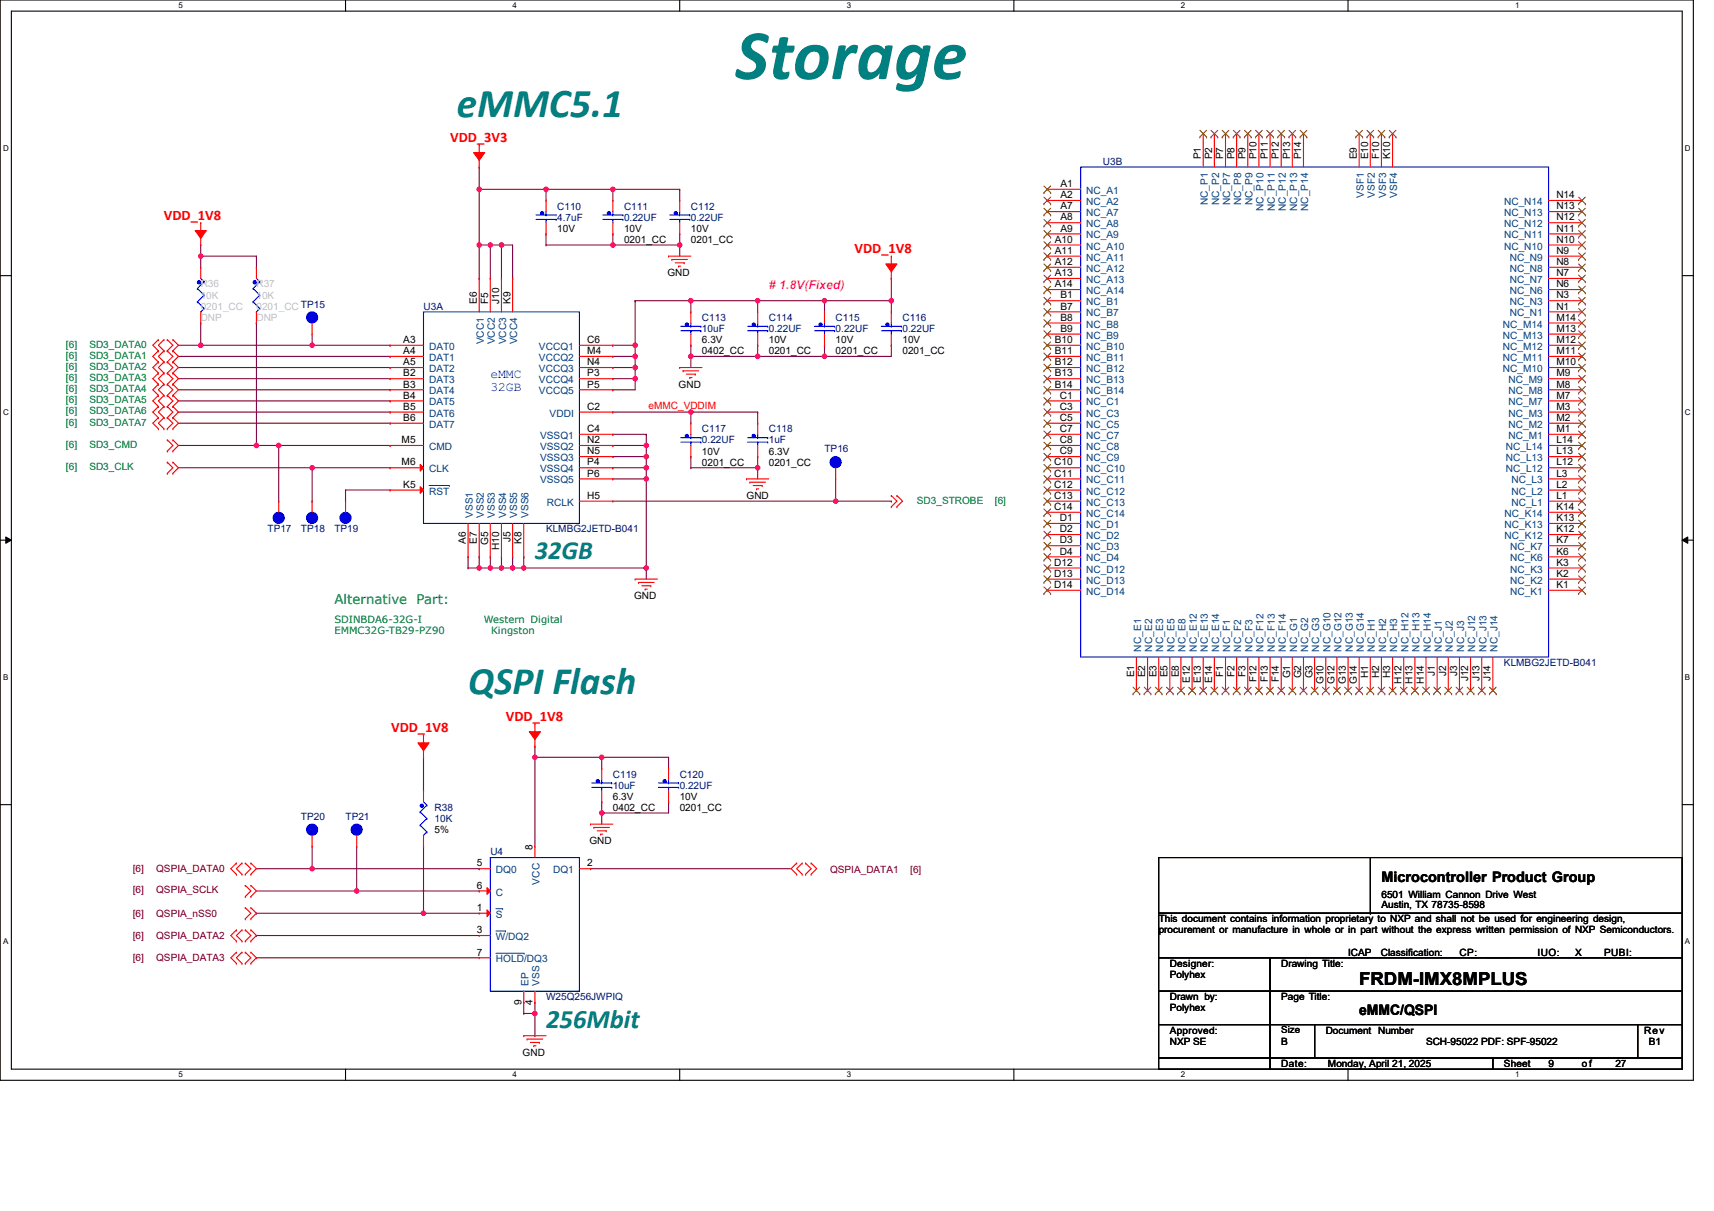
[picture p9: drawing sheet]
<svg xmlns="http://www.w3.org/2000/svg" width="297mm" height="210mm" viewBox="0 0 297 210" stroke-linecap="round" stroke-linejoin="round" font-family="sans-serif">
<defs><g id="words">
<text font-size="12.4" fill="#008080" x="127.4" y="13.7">Storage</text>
<text font-size="7.1" fill="#008080" x="79.2" y="20.3">eMMC5.1</text>
<text font-size="6.7" fill="#008080" x="81.1" y="120.3">QSPI Flash</text>
<text font-size="4.6" fill="#008080" x="94.6" y="178.1">256Mbit</text>
<text font-size="4.5" fill="#008080" x="92.7" y="97">32GB</text>
<text font-size="3.1" x="235.5" y="170.7">FRDM-IMX8MPLUS</text>
<g font-size="2.5" fill="#f00">
<text x="78" y="24.6">VDD_3V3</text>
<text x="28.4" y="38.1">VDD_1V8</text>
<text x="148.1" y="43.9">VDD_1V8</text>
<text x="87.7" y="125">VDD_1V8</text>
<text x="67.8" y="126.9">VDD_1V8</text>
</g>
<g font-size="2.5">
<text x="239.4" y="152.8">Microcontroller Product Group</text>
<text x="235.5" y="176">eMMC/QSPI</text>
</g>
<g font-size="2.3" fill="#008000">
<text x="58" y="104.6">Alternative</text>
<text x="72.2" y="104.6">Part:</text>
</g>
<g font-size="2.2" fill="#00f">
<text x="85" y="65.6">eMMC</text>
<text x="85" y="67.8">32GB</text>
</g>
<text font-size="2.1" fill="#f0f" x="133.2" y="50.2"># 1.8V(Fixed)</text>
<g font-size="1.7" fill="#000080">
<text x="191.1" y="28.6">U3B</text>
<text x="96.6" y="36.3">C110</text>
<text x="96.6" y="38.2">4.7uF</text>
<text x="108.1" y="36.3">C111</text>
<text x="108.1" y="38.2">0.22UF</text>
<text x="119.7" y="36.3">C112</text>
<text x="119.7" y="38.2">0.22UF</text>
<text x="73.4" y="53.7">U3A</text>
<text x="121.7" y="55.6">C113</text>
<text x="121.7" y="57.6">10uF</text>
<text x="133.2" y="55.6">C114</text>
<text x="133.2" y="57.6">0.22UF</text>
<text x="144.8" y="55.6">C115</text>
<text x="144.8" y="57.6">0.22UF</text>
<text x="156.4" y="55.6">C116</text>
<text x="156.4" y="57.6">0.22UF</text>
<text x="121.7" y="74.9">C117</text>
<text x="121.7" y="76.9">0.22UF</text>
<text x="133.2" y="74.9">C118</text>
<text x="133.2" y="76.9">1uF</text>
<text x="142.9" y="78.4">TP16</text>
<text x="46.4" y="92.3">TP17</text>
<text x="52.2" y="92.3">TP18</text>
<text x="58" y="92.3">TP19</text>
<text x="94.6" y="92.3">KLMBG2JETD-B041</text>
<text x="260.6" y="115.5">KLMBG2JETD-B041</text>
<text x="106.2" y="134.8">C119</text>
<text x="106.2" y="136.7">10uF</text>
<text x="117.8" y="134.8">C120</text>
<text x="117.8" y="136.7">0.22UF</text>
<text x="52.2" y="142.1">TP20</text>
<text x="59.9" y="142.1">TP21</text>
<text x="75.3" y="140.6">R38</text>
<text x="75.3" y="142.5">10K</text>
<text x="85" y="148.3">U4</text>
<text x="94.6" y="173.4">W25Q256JWPIQ</text>
</g>
<g font-size="1.7">
<text x="208.1" y="27.6" transform="rotate(-90 208.1 27.6)">P1</text>
<text x="210.1" y="27.6" transform="rotate(-90 210.1 27.6)">P2</text>
<text x="212" y="27.6" transform="rotate(-90 212 27.6)">P7</text>
<text x="213.9" y="27.6" transform="rotate(-90 213.9 27.6)">P8</text>
<text x="215.9" y="27.6" transform="rotate(-90 215.9 27.6)">P9</text>
<text x="217.8" y="27.6" transform="rotate(-90 217.8 27.6)">P10</text>
<text x="219.7" y="27.6" transform="rotate(-90 219.7 27.6)">P11</text>
<text x="221.6" y="27.6" transform="rotate(-90 221.6 27.6)">P12</text>
<text x="223.6" y="27.6" transform="rotate(-90 223.6 27.6)">P13</text>
<text x="225.5" y="27.6" transform="rotate(-90 225.5 27.6)">P14</text>
<text x="235.2" y="27.6" transform="rotate(-90 235.2 27.6)">E9</text>
<text x="237.1" y="27.6" transform="rotate(-90 237.1 27.6)">E10</text>
<text x="239" y="27.6" transform="rotate(-90 239 27.6)">F10</text>
<text x="240.9" y="27.6" transform="rotate(-90 240.9 27.6)">K10</text>
<text x="183.8" y="32.4">A1</text>
<text x="183.8" y="34.4">A2</text>
<text x="269.7" y="34.4">N14</text>
<text x="96.6" y="40.2">10V</text>
<text x="108.1" y="40.2">10V</text>
<text x="119.7" y="40.2">10V</text>
<text x="183.8" y="38.2">A8</text>
<text x="183.8" y="40.1">A9</text>
<text x="183.8" y="36.3">A7</text>
<text x="269.7" y="36.3">N13</text>
<text x="269.7" y="38.2">N12</text>
<text x="269.7" y="40.1">N11</text>
<text x="108.1" y="42.1">0201_CC</text>
<text x="115.7" y="47.9">GND</text>
<text x="119.7" y="42.1">0201_CC</text>
<text x="182.8" y="42.1">A10</text>
<text x="182.8" y="44">A11</text>
<text x="182.8" y="45.9">A12</text>
<text x="182.8" y="47.9">A13</text>
<text x="269.7" y="42.1">N10</text>
<text x="269.7" y="44">N9</text>
<text x="269.7" y="45.9">N8</text>
<text x="269.7" y="47.9">N7</text>
<text x="82.7" y="52.7" transform="rotate(-90 82.7 52.7)">E6</text>
<text x="84.6" y="52.7" transform="rotate(-90 84.6 52.7)">F5</text>
<text x="86.5" y="52.7" transform="rotate(-90 86.5 52.7)">J10</text>
<text x="88.4" y="52.7" transform="rotate(-90 88.4 52.7)">K9</text>
<text x="182.8" y="49.8">A14</text>
<text x="183.8" y="51.7">B1</text>
<text x="183.8" y="53.7">B7</text>
<text x="269.7" y="49.8">N6</text>
<text x="269.7" y="51.7">N3</text>
<text x="269.7" y="53.7">N1</text>
<text x="69.9" y="59.4">A3</text>
<text x="101.8" y="59.4">C6</text>
<text x="121.7" y="59.5">6.3V</text>
<text x="133.2" y="59.5">10V</text>
<text x="144.8" y="59.5">10V</text>
<text x="156.4" y="59.5">10V</text>
<text x="182.8" y="59.4">B10</text>
<text x="183.8" y="55.6">B8</text>
<text x="183.8" y="57.5">B9</text>
<text x="269.7" y="55.6">M14</text>
<text x="269.7" y="57.5">M13</text>
<text x="269.7" y="59.4">M12</text>
<text x="69.9" y="65.2">B2</text>
<text x="69.9" y="63.3">A5</text>
<text x="69.9" y="61.4">A4</text>
<text x="101.8" y="61.4">M4</text>
<text x="101.8" y="65.2">P3</text>
<text x="101.8" y="63.3">N4</text>
<text x="121.7" y="61.4">0402_CC</text>
<text x="133.2" y="61.4">0201_CC</text>
<text x="144.8" y="61.4">0201_CC</text>
<text x="156.4" y="61.4">0201_CC</text>
<text x="182.8" y="61.4">B11</text>
<text x="182.8" y="63.3">B12</text>
<text x="182.8" y="65.2">B13</text>
<text x="269.7" y="61.4">M11</text>
<text x="269.7" y="63.3">M10</text>
<text x="269.7" y="65.2">M9</text>
<text x="69.9" y="71">B5</text>
<text x="69.9" y="69.1">B4</text>
<text x="69.9" y="67.2">B3</text>
<text x="101.8" y="71">C2</text>
<text x="101.8" y="67.2">P5</text>
<text x="117.6" y="67.2">GND</text>
<text x="182.8" y="67.2">B14</text>
<text x="183.7" y="69.1">C1</text>
<text x="183.7" y="71">C3</text>
<text x="269.7" y="67.2">M8</text>
<text x="269.7" y="69.1">M7</text>
<text x="269.7" y="71">M3</text>
<text x="69.6" y="76.8">M5</text>
<text x="69.9" y="73">B6</text>
<text x="101.8" y="76.8">N2</text>
<text x="101.8" y="74.9">C4</text>
<text x="183.7" y="74.9">C7</text>
<text x="183.7" y="76.8">C8</text>
<text x="183.7" y="73">C5</text>
<text x="269.7" y="76.8">L14</text>
<text x="269.7" y="74.9">M1</text>
<text x="269.7" y="73">M2</text>
<text x="69.6" y="80.7">M6</text>
<text x="101.8" y="78.8">N5</text>
<text x="101.8" y="80.7">P4</text>
<text x="101.8" y="82.6">P6</text>
<text x="121.7" y="78.8">10V</text>
<text x="121.7" y="80.7">0201_CC</text>
<text x="133.2" y="78.8">6.3V</text>
<text x="133.2" y="80.7">0201_CC</text>
<text x="182.7" y="80.7">C10</text>
<text x="182.7" y="82.6">C11</text>
<text x="183.7" y="78.8">C9</text>
<text x="269.7" y="82.6">L3</text>
<text x="269.7" y="80.7">L12</text>
<text x="269.7" y="78.8">L13</text>
<text x="69.9" y="84.5">K5</text>
<text x="101.8" y="86.5">H5</text>
<text x="129.4" y="86.5">GND</text>
<text x="182.7" y="84.5">C12</text>
<text x="182.7" y="86.5">C13</text>
<text x="182.7" y="88.4">C14</text>
<text x="269.7" y="88.4">K14</text>
<text x="269.7" y="86.5">L1</text>
<text x="269.7" y="84.5">L2</text>
<text x="80.7" y="94.2" transform="rotate(-90 80.7 94.2)">A6</text>
<text x="82.7" y="94.2" transform="rotate(-90 82.7 94.2)">E7</text>
<text x="84.6" y="94.4" transform="rotate(-90 84.6 94.4)">G5</text>
<text x="86.5" y="95.3" transform="rotate(-90 86.5 95.3)">H10</text>
<text x="88.4" y="93.9" transform="rotate(-90 88.4 93.9)">J5</text>
<text x="90.4" y="94.2" transform="rotate(-90 90.4 94.2)">K8</text>
<text x="183.7" y="90.3">D1</text>
<text x="183.7" y="92.3">D2</text>
<text x="183.7" y="94.2">D3</text>
<text x="269.7" y="92.3">K12</text>
<text x="269.7" y="90.3">K13</text>
<text x="269.7" y="94.2">K7</text>
<text x="182.7" y="98.1">D12</text>
<text x="182.7" y="100">D13</text>
<text x="182.7" y="101.9">D14</text>
<text x="183.7" y="96.1">D4</text>
<text x="269.7" y="101.9">K1</text>
<text x="269.7" y="100">K2</text>
<text x="269.7" y="98.1">K3</text>
<text x="269.7" y="96.1">K6</text>
<text x="109.9" y="103.9">GND</text>
<text x="196.5" y="117.4" transform="rotate(-90 196.5 117.4)">E1</text>
<text x="198.5" y="117.4" transform="rotate(-90 198.5 117.4)">E2</text>
<text x="200.4" y="117.4" transform="rotate(-90 200.4 117.4)">E3</text>
<text x="202.3" y="117.4" transform="rotate(-90 202.3 117.4)">E5</text>
<text x="204.3" y="117.4" transform="rotate(-90 204.3 117.4)">E8</text>
<text x="206.2" y="118.4" transform="rotate(-90 206.2 118.4)">E12</text>
<text x="208.1" y="118.4" transform="rotate(-90 208.1 118.4)">E13</text>
<text x="210.1" y="118.4" transform="rotate(-90 210.1 118.4)">E14</text>
<text x="212" y="117.3" transform="rotate(-90 212 117.3)">F1</text>
<text x="213.9" y="117.3" transform="rotate(-90 213.9 117.3)">F2</text>
<text x="215.9" y="117.3" transform="rotate(-90 215.9 117.3)">F3</text>
<text x="217.8" y="118.3" transform="rotate(-90 217.8 118.3)">F12</text>
<text x="219.7" y="118.3" transform="rotate(-90 219.7 118.3)">F13</text>
<text x="221.6" y="118.3" transform="rotate(-90 221.6 118.3)">F14</text>
<text x="223.6" y="117.6" transform="rotate(-90 223.6 117.6)">G1</text>
<text x="225.5" y="117.6" transform="rotate(-90 225.5 117.6)">G2</text>
<text x="227.4" y="117.6" transform="rotate(-90 227.4 117.6)">G3</text>
<text x="229.4" y="118.6" transform="rotate(-90 229.4 118.6)">G10</text>
<text x="231.3" y="118.6" transform="rotate(-90 231.3 118.6)">G12</text>
<text x="233.2" y="118.6" transform="rotate(-90 233.2 118.6)">G13</text>
<text x="235.2" y="118.6" transform="rotate(-90 235.2 118.6)">G14</text>
<text x="237.1" y="117.5" transform="rotate(-90 237.1 117.5)">H1</text>
<text x="239" y="117.5" transform="rotate(-90 239 117.5)">H2</text>
<text x="240.9" y="117.5" transform="rotate(-90 240.9 117.5)">H3</text>
<text x="242.9" y="118.5" transform="rotate(-90 242.9 118.5)">H12</text>
<text x="244.8" y="118.5" transform="rotate(-90 244.8 118.5)">H13</text>
<text x="246.7" y="118.5" transform="rotate(-90 246.7 118.5)">H14</text>
<text x="248.7" y="117.1" transform="rotate(-90 248.7 117.1)">J1</text>
<text x="250.6" y="117.1" transform="rotate(-90 250.6 117.1)">J2</text>
<text x="252.5" y="117.1" transform="rotate(-90 252.5 117.1)">J3</text>
<text x="254.5" y="118.1" transform="rotate(-90 254.5 118.1)">J12</text>
<text x="256.4" y="118.1" transform="rotate(-90 256.4 118.1)">J13</text>
<text x="258.3" y="118.1" transform="rotate(-90 258.3 118.1)">J14</text>
<text x="106.2" y="138.6">6.3V</text>
<text x="106.2" y="140.6">0402_CC</text>
<text x="117.8" y="138.6">10V</text>
<text x="117.8" y="140.6">0201_CC</text>
<text x="75.3" y="144.4">5%</text>
<text x="92.3" y="147.3" transform="rotate(-90 92.3 147.3)">8</text>
<text x="102.2" y="146.3">GND</text>
<text x="82.6" y="150.2">5</text>
<text x="82.6" y="154">6</text>
<text x="101.8" y="150.2">2</text>
<text x="239.4" y="155.6">6501 William Cannon Drive West</text>
<text x="82.6" y="157.9">1</text>
<text x="82.6" y="161.8">3</text>
<text x="200.8" y="159.9">This document contains information proprietary to NXP and shall not be used for engineering design,</text>
<text x="200.8" y="161.8">procurement or manufacture in whole or in part without the express written permission of NXP Semiconductors.</text>
<text x="239.4" y="157.4">Austin, TX 78735-8598</text>
<text x="82.6" y="165.6">7</text>
<text x="202.7" y="167.6">Designer:</text>
<text x="222" y="167.6">Drawing Title:</text>
<text x="233.6" y="165.7">ICAP</text>
<text x="239.3" y="165.7">Classification:</text>
<text x="252.9" y="165.7">CP:</text>
<text x="257.7" y="165.7">____</text>
<text x="266.4" y="165.7">IUO:</text>
<text x="273" y="165.7">X</text>
<text x="278" y="165.7">PUBI: ____</text>
<text x="202.7" y="173.4">Drawn by:</text>
<text x="202.7" y="169.5">Polyhex</text>
<text x="222" y="173.4">Page Title:</text>
<text x="90.4" y="174.1" transform="rotate(-90 90.4 174.1)">9</text>
<text x="92.3" y="174.1" transform="rotate(-90 92.3 174.1)">4</text>
<text x="202.7" y="179.2">Approved:</text>
<text x="202.7" y="175.3">Polyhex</text>
<text x="222" y="179.1">Size</text>
<text x="229.8" y="179.2">Document Number</text>
<text x="285" y="179.2">Rev</text>
<text x="90.6" y="183">GND</text>
<text x="202.7" y="181.1">NXP SE</text>
<text x="222" y="181.1">B</text>
<text x="222" y="185">Date:</text>
<text x="230.1" y="185">Monday, April 21, 2025</text>
<text x="247.1" y="181.1">SCH-95022 PDF: SPF-95022</text>
<text x="260.6" y="185">Sheet</text>
<text x="268.4" y="185">9</text>
<text x="274.2" y="185">of</text>
<text x="279.9" y="185">27</text>
<text x="285.7" y="181.1">B1</text>
</g>
<g font-size="1.7" fill="#004080">
<text x="188.3" y="33.6">NC_A1</text>
<text x="188.3" y="35.5">NC_A2</text>
<text x="209.3" y="35.6" transform="rotate(-90 209.3 35.6)">NC_P1</text>
<text x="211.3" y="35.6" transform="rotate(-90 211.3 35.6)">NC_P2</text>
<text x="213.2" y="35.6" transform="rotate(-90 213.2 35.6)">NC_P7</text>
<text x="215.1" y="35.6" transform="rotate(-90 215.1 35.6)">NC_P8</text>
<text x="217.1" y="35.6" transform="rotate(-90 217.1 35.6)">NC_P9</text>
<text x="236.4" y="34.3" transform="rotate(-90 236.4 34.3)">VSF1</text>
<text x="238.3" y="34.3" transform="rotate(-90 238.3 34.3)">VSF2</text>
<text x="240.2" y="34.3" transform="rotate(-90 240.2 34.3)">VSF3</text>
<text x="242.1" y="34.3" transform="rotate(-90 242.1 34.3)">VSF4</text>
<text x="260.7" y="35.5">NC_N14</text>
<text x="188.3" y="39.4">NC_A8</text>
<text x="188.3" y="41.3">NC_A9</text>
<text x="188.3" y="37.5">NC_A7</text>
<text x="219" y="36.6" transform="rotate(-90 219 36.6)">NC_P10</text>
<text x="220.9" y="36.6" transform="rotate(-90 220.9 36.6)">NC_P11</text>
<text x="222.8" y="36.6" transform="rotate(-90 222.8 36.6)">NC_P12</text>
<text x="224.8" y="36.6" transform="rotate(-90 224.8 36.6)">NC_P13</text>
<text x="226.7" y="36.6" transform="rotate(-90 226.7 36.6)">NC_P14</text>
<text x="260.7" y="37.5">NC_N13</text>
<text x="260.7" y="39.4">NC_N12</text>
<text x="260.7" y="41.3">NC_N11</text>
<text x="188.3" y="43.3">NC_A10</text>
<text x="188.3" y="45.2">NC_A11</text>
<text x="188.3" y="47.1">NC_A12</text>
<text x="260.7" y="43.3">NC_N10</text>
<text x="261.6" y="45.2">NC_N9</text>
<text x="261.6" y="47.1">NC_N8</text>
<text x="188.3" y="49">NC_A13</text>
<text x="188.3" y="51">NC_A14</text>
<text x="188.3" y="52.9">NC_B1</text>
<text x="261.6" y="49">NC_N7</text>
<text x="261.6" y="51">NC_N6</text>
<text x="261.6" y="52.9">NC_N3</text>
<text x="83.9" y="59.7" transform="rotate(-90 83.9 59.7)">VCC1</text>
<text x="85.8" y="59.7" transform="rotate(-90 85.8 59.7)">VCC2</text>
<text x="87.7" y="59.7" transform="rotate(-90 87.7 59.7)">VCC3</text>
<text x="89.6" y="59.7" transform="rotate(-90 89.6 59.7)">VCC4</text>
<text x="188.3" y="54.8">NC_B7</text>
<text x="188.3" y="56.8">NC_B8</text>
<text x="188.3" y="58.7">NC_B9</text>
<text x="260.5" y="56.8">NC_M14</text>
<text x="260.5" y="58.7">NC_M13</text>
<text x="261.6" y="54.8">NC_N1</text>
<text x="74.4" y="64.5">DAT2</text>
<text x="74.4" y="62.6">DAT1</text>
<text x="74.4" y="60.6">DAT0</text>
<text x="93.4" y="60.6">VCCQ1</text>
<text x="93.4" y="62.6">VCCQ2</text>
<text x="93.4" y="64.5">VCCQ3</text>
<text x="188.3" y="60.6">NC_B10</text>
<text x="188.3" y="62.6">NC_B11</text>
<text x="188.3" y="64.5">NC_B12</text>
<text x="260.5" y="60.6">NC_M12</text>
<text x="260.5" y="62.6">NC_M11</text>
<text x="260.5" y="64.5">NC_M10</text>
<text x="74.4" y="70.3">DAT5</text>
<text x="74.4" y="68.4">DAT4</text>
<text x="74.4" y="66.4">DAT3</text>
<text x="93.4" y="68.4">VCCQ5</text>
<text x="93.4" y="66.4">VCCQ4</text>
<text x="188.3" y="66.4">NC_B13</text>
<text x="188.3" y="68.4">NC_B14</text>
<text x="188.3" y="70.3">NC_C1</text>
<text x="261.4" y="66.4">NC_M9</text>
<text x="261.4" y="68.4">NC_M8</text>
<text x="261.4" y="70.3">NC_M7</text>
<text x="74.4" y="74.1">DAT7</text>
<text x="74.4" y="72.2">DAT6</text>
<text x="93.6" y="76.1">VSSQ1</text>
<text x="95.3" y="72.2">VDDI</text>
<text x="188.3" y="72.2">NC_C3</text>
<text x="188.3" y="76.1">NC_C7</text>
<text x="188.3" y="74.1">NC_C5</text>
<text x="261.4" y="76.1">NC_M1</text>
<text x="261.4" y="74.1">NC_M2</text>
<text x="261.4" y="72.2">NC_M3</text>
<text x="74.4" y="81.9">CLK</text>
<text x="74.4" y="78">CMD</text>
<text x="93.6" y="78">VSSQ2</text>
<text x="93.6" y="79.9">VSSQ3</text>
<text x="93.6" y="81.9">VSSQ4</text>
<text x="93.6" y="83.8">VSSQ5</text>
<text x="188.3" y="78">NC_C8</text>
<text x="188.3" y="79.9">NC_C9</text>
<text x="188.3" y="81.9">NC_C10</text>
<text x="188.3" y="83.8">NC_C11</text>
<text x="260.9" y="81.9">NC_L12</text>
<text x="260.9" y="79.9">NC_L13</text>
<text x="260.9" y="78">NC_L14</text>
<text x="261.9" y="83.8">NC_L3</text>
<text x="74.4" y="85.7">RST</text>
<text x="81.9" y="89.8" transform="rotate(-90 81.9 89.8)">VSS1</text>
<text x="83.9" y="89.8" transform="rotate(-90 83.9 89.8)">VSS2</text>
<text x="85.8" y="89.8" transform="rotate(-90 85.8 89.8)">VSS3</text>
<text x="87.7" y="89.8" transform="rotate(-90 87.7 89.8)">VSS4</text>
<text x="89.6" y="89.8" transform="rotate(-90 89.6 89.8)">VSS5</text>
<text x="91.6" y="89.8" transform="rotate(-90 91.6 89.8)">VSS6</text>
<text x="94.8" y="87.7">RCLK</text>
<text x="188.3" y="85.7">NC_C12</text>
<text x="188.3" y="87.7">NC_C13</text>
<text x="188.3" y="89.6">NC_C14</text>
<text x="260.8" y="89.6">NC_K14</text>
<text x="261.9" y="87.7">NC_L1</text>
<text x="261.9" y="85.7">NC_L2</text>
<text x="188.3" y="91.5">NC_D1</text>
<text x="188.3" y="93.4">NC_D2</text>
<text x="188.3" y="95.4">NC_D3</text>
<text x="260.8" y="93.4">NC_K12</text>
<text x="260.8" y="91.5">NC_K13</text>
<text x="261.7" y="95.4">NC_K7</text>
<text x="188.3" y="97.3">NC_D4</text>
<text x="188.3" y="99.2">NC_D12</text>
<text x="188.3" y="101.2">NC_D13</text>
<text x="261.7" y="101.2">NC_K2</text>
<text x="261.7" y="99.2">NC_K3</text>
<text x="261.7" y="97.3">NC_K6</text>
<text x="188.3" y="103.1">NC_D14</text>
<text x="261.7" y="103.1">NC_K1</text>
<text x="197.7" y="112.9" transform="rotate(-90 197.7 112.9)">NC_E1</text>
<text x="199.7" y="112.9" transform="rotate(-90 199.7 112.9)">NC_E2</text>
<text x="201.6" y="112.9" transform="rotate(-90 201.6 112.9)">NC_E3</text>
<text x="203.5" y="112.9" transform="rotate(-90 203.5 112.9)">NC_E5</text>
<text x="205.5" y="112.9" transform="rotate(-90 205.5 112.9)">NC_E8</text>
<text x="207.4" y="112.9" transform="rotate(-90 207.4 112.9)">NC_E12</text>
<text x="209.3" y="112.9" transform="rotate(-90 209.3 112.9)">NC_E13</text>
<text x="211.3" y="112.9" transform="rotate(-90 211.3 112.9)">NC_E14</text>
<text x="213.2" y="112.9" transform="rotate(-90 213.2 112.9)">NC_F1</text>
<text x="215.1" y="112.9" transform="rotate(-90 215.1 112.9)">NC_F2</text>
<text x="217.1" y="112.9" transform="rotate(-90 217.1 112.9)">NC_F3</text>
<text x="219" y="112.9" transform="rotate(-90 219 112.9)">NC_F12</text>
<text x="220.9" y="112.9" transform="rotate(-90 220.9 112.9)">NC_F13</text>
<text x="222.8" y="112.9" transform="rotate(-90 222.8 112.9)">NC_F14</text>
<text x="224.8" y="112.9" transform="rotate(-90 224.8 112.9)">NC_G1</text>
<text x="226.7" y="112.9" transform="rotate(-90 226.7 112.9)">NC_G2</text>
<text x="228.6" y="112.9" transform="rotate(-90 228.6 112.9)">NC_G3</text>
<text x="230.6" y="112.9" transform="rotate(-90 230.6 112.9)">NC_G10</text>
<text x="232.5" y="112.9" transform="rotate(-90 232.5 112.9)">NC_G12</text>
<text x="234.4" y="112.9" transform="rotate(-90 234.4 112.9)">NC_G13</text>
<text x="236.4" y="112.9" transform="rotate(-90 236.4 112.9)">NC_G14</text>
<text x="238.3" y="112.9" transform="rotate(-90 238.3 112.9)">NC_H1</text>
<text x="240.2" y="112.9" transform="rotate(-90 240.2 112.9)">NC_H2</text>
<text x="242.1" y="112.9" transform="rotate(-90 242.1 112.9)">NC_H3</text>
<text x="244.1" y="112.9" transform="rotate(-90 244.1 112.9)">NC_H12</text>
<text x="246" y="112.9" transform="rotate(-90 246 112.9)">NC_H13</text>
<text x="247.9" y="112.9" transform="rotate(-90 247.9 112.9)">NC_H14</text>
<text x="249.9" y="112.9" transform="rotate(-90 249.9 112.9)">NC_J1</text>
<text x="251.8" y="112.9" transform="rotate(-90 251.8 112.9)">NC_J2</text>
<text x="253.7" y="112.9" transform="rotate(-90 253.7 112.9)">NC_J3</text>
<text x="255.7" y="112.9" transform="rotate(-90 255.7 112.9)">NC_J12</text>
<text x="257.6" y="112.9" transform="rotate(-90 257.6 112.9)">NC_J13</text>
<text x="259.5" y="112.9" transform="rotate(-90 259.5 112.9)">NC_J14</text>
<text x="85.9" y="151.4">DQ0</text>
<text x="85.9" y="155.2">C</text>
<text x="93.5" y="153.3" transform="rotate(-90 93.5 153.3)">VCC</text>
<text x="95.8" y="151.4">DQ1</text>
<text x="85.9" y="159.1">S</text>
<text x="85.9" y="162.9">W/DQ2</text>
<text x="85.9" y="166.8">HOLD/DQ3</text>
<text x="91.6" y="170.8" transform="rotate(-90 91.6 170.8)">EP</text>
<text x="93.5" y="170.8" transform="rotate(-90 93.5 170.8)">VSS</text>
</g>
<g font-size="1.7" fill="#c0c0c0">
<text x="34.8" y="49.8">R36</text>
<text x="34.8" y="51.8">10K</text>
<text x="34.8" y="53.7">0201_CC</text>
<text x="44.4" y="49.8">R37</text>
<text x="44.4" y="51.8">10K</text>
<text x="44.4" y="53.7">0201_CC TP15</text>
<text x="34.8" y="55.6">DNP</text>
<text x="44.4" y="55.6">DNP</text>
</g>
<g font-size="1.7" fill="#008000">
<text x="11.4" y="60.3">[6]</text>
<text x="11.4" y="62.2">[6]</text>
<text x="11.4" y="64.1">[6]</text>
<text x="15.5" y="60.3">SD3_DATA0</text>
<text x="15.5" y="62.2">SD3_DATA1</text>
<text x="15.5" y="64.1">SD3_DATA2</text>
<text x="11.4" y="66">[6]</text>
<text x="11.4" y="68">[6]</text>
<text x="11.4" y="69.9">[6]</text>
<text x="11.4" y="71.8">[6]</text>
<text x="15.5" y="66">SD3_DATA3</text>
<text x="15.5" y="68">SD3_DATA4</text>
<text x="15.5" y="69.9">SD3_DATA5</text>
<text x="15.5" y="71.8">SD3_DATA6</text>
<text x="11.4" y="77.6">[6]</text>
<text x="11.4" y="73.8">[6]</text>
<text x="15.5" y="77.6">SD3_CMD</text>
<text x="15.5" y="73.8">SD3_DATA7</text>
<text x="11.4" y="81.5">[6]</text>
<text x="15.5" y="81.5">SD3_CLK</text>
<text x="158.9" y="87.3">SD3_STROBE</text>
<text x="172.4" y="87.3">[6]</text>
<text x="58" y="107.9">SDINBDA6-32G-I</text>
<text x="83.8" y="107.9">Western Digital</text>
<text x="58" y="109.8">EMMC32G-TB29-PZ90</text>
<text x="85.1" y="109.8">Kingston</text>
</g>
<text font-size="1.7" fill="#f00" x="112.4" y="71">eMMC_VDDIM</text>
<g font-size="1.7" fill="#800000">
<text x="23" y="154.8">[6]</text>
<text x="23" y="151.2">[6]</text>
<text x="27.1" y="154.8">QSPIA_SCLK</text>
<text x="27.1" y="151.2">QSPIA_DATA0</text>
<text x="143.9" y="151.4">QSPIA_DATA1</text>
<text x="157.8" y="151.4">[6]</text>
<text x="23" y="158.9">[6]</text>
<text x="27.1" y="158.9">QSPIA_nSS0</text>
<text x="23" y="162.8">[6]</text>
<text x="23" y="166.6">[6]</text>
<text x="27.1" y="162.8">QSPIA_DATA2</text>
<text x="27.1" y="166.6">QSPIA_DATA3</text>
</g>
<g font-size="1.4">
<text x="30.9" y="1.4">5</text>
<text x="88.8" y="1.4">4</text>
<text x="146.7" y="1.4">3</text>
<text x="204.7" y="1.4">2</text>
<text x="262.6" y="1.4">1</text>
<text x=".5" y="26.1">D</text>
<text x="292" y="26.1">D</text>
<text x=".5" y="71.9">C</text>
<text x="292" y="71.9">C</text>
<text x=".5" y="117.8">B</text>
<text x="292" y="117.8">B</text>
<text x=".5" y="163.6">A</text>
<text x="292" y="163.6">A</text>
<text x="30.9" y="186.8">5</text>
<text x="88.8" y="186.8">4</text>
<text x="146.7" y="186.8">3</text>
<text x="204.7" y="186.8">2</text>
<text x="262.6" y="186.8">1</text>
</g>
</g></defs>
<path d="M0 0h293.5v187.2h-293.5zM2 1.9h289.5v183.4h-289.5z" fill="none" stroke="#000" stroke-width=".19"/>
<g fill="#fff">
<path d="M30.9 .2h.8v1.5h-.8z"/>
<path d="M30.9 185.5h.8v1.6h-.8z"/>
</g>
<path d="M59.9 0v1.9M59.9 185.3v1.9" fill="none" stroke="#000" stroke-width=".19"/>
<g fill="#fff">
<path d="M88.8 .2h.8v1.5h-.8z"/>
<path d="M88.8 185.5h.8v1.6h-.8z"/>
</g>
<path d="M117.8 0v1.9M117.8 185.3v1.9" fill="none" stroke="#000" stroke-width=".19"/>
<g fill="#fff">
<path d="M146.7 .2h.8v1.5h-.8z"/>
<path d="M146.7 185.5h.8v1.6h-.8z"/>
</g>
<path d="M175.7 0v1.9M175.7 185.3v1.9" fill="none" stroke="#000" stroke-width=".19"/>
<g fill="#fff">
<path d="M204.7 .2h.7v1.5h-.7z"/>
<path d="M204.7 185.5h.7v1.6h-.7z"/>
</g>
<path d="M233.6 0v1.9M233.6 185.3v1.9" fill="none" stroke="#000" stroke-width=".19"/>
<g fill="#fff">
<path d="M262.6 .2h.7v1.5h-.7z"/>
<path d="M262.6 185.5h.7v1.6h-.7z"/>
<path d="M.5 24.9h1v1.5h-1z"/>
<path d="M292 24.9h1v1.5h-1z"/>
<path d="M.5 70.7h1v1.5h-1z"/>
<path d="M292 70.7h1v1.5h-1z"/>
</g>
<path d="M0 47.8h2M291.5 47.8h2" fill="none" stroke="#000" stroke-width=".19"/>
<g fill="#fff">
<path d="M.5 116.5h.9v1.6h-.9z"/>
<path d="M292 116.5h.9v1.6h-.9z"/>
</g>
<path d="M0 93.6h2M291.5 93.6h2" fill="none" stroke="#000" stroke-width=".19"/>
<path d="M1 93.1l1 .5-1 .6zM291.5 93.6l1-.5v1.1z" fill="#000"/>
<path d="M1 93.1l1 .5-1 .6zM291.5 93.6l1-.5v1.1z" fill="none" stroke="#000" stroke-width=".17"/>
<g fill="#fff">
<path d="M.5 162.4h.9v1.5h-.9z"/>
<path d="M292 162.4h.9v1.5h-.9z"/>
</g>
<path d="M0 139.5h2M291.5 139.5h2" fill="none" stroke="#000" stroke-width=".19"/>
<path d="M104.3 131.3h.1M104.3 131.3h11.6" fill="none" stroke="#800040" stroke-width=".19"/>
<circle cx="104.3" cy="131.3" r=".38" fill="#f0f"/>
<circle cx="104.3" cy="131.3" r=".38" fill="none" stroke="#f0f" stroke-width=".19"/>
<path d="M102.4 150.6h.1M102.4 150.6h34.7M92.7 173.7v2M92.7 173.7h.1" fill="none" stroke="#800040" stroke-width=".19"/>
<circle cx="92.7" cy="175.7" r=".38" fill="#f0f"/>
<circle cx="92.7" cy="175.7" r=".38" fill="none" stroke="#f0f" stroke-width=".19"/>
<path d="M104.3 139v3.8M104.3 131.3v1.9M104.3 139h.1M104.3 131.3h.1M115.9 139h.1M115.9 139v1.9M104.3 140.9h.1M90.8 173.7v2M90.8 173.7h.1M92.7 179.5h.1M92.7 175.7v3.8" fill="none" stroke="#800040" stroke-width=".19"/>
<circle cx="104.3" cy="140.9" r=".38" fill="#f0f"/>
<circle cx="104.3" cy="140.9" r=".38" fill="none" stroke="#f0f" stroke-width=".19"/>
<path d="M73.4 131.3v5.8M73.4 131.3h.1M92.7 131.3h.1M92.7 131.3v15.4" fill="none" stroke="#800040" stroke-width=".19"/>
<circle cx="92.7" cy="131.3" r=".38" fill="#f0f"/>
<circle cx="92.7" cy="131.3" r=".38" fill="none" stroke="#f0f" stroke-width=".19"/>
<path d="M73.4 146.7h.1M73.4 158.3h.1M73.4 146.7v11.6M73.4 158.3h9.6" fill="none" stroke="#800040" stroke-width=".19"/>
<circle cx="73.4" cy="158.3" r=".38" fill="#f0f"/>
<circle cx="73.4" cy="158.3" r=".38" fill="none" stroke="#f0f" stroke-width=".19"/>
<g fill="none" stroke="#800040" stroke-width=".19">
<path d="M30.9 59.8h3.9M34.8 59.8h.1M30.9 81.1h23.2M54.1 81.1h.1M92.7 131.3h.1M92.7 131.3h11.6M115.9 131.3h.1M115.9 131.3v1.9M44.4 150.6h9.7M44.4 154.4h17.4M44.4 158.3h.1M44.4 158.3h29"/>
<path d="M54.1 150.6h.1M61.8 154.4h.1M44.4 166h.1M44.4 166h38.6M44.4 162.2h.1M44.4 162.2h38.6M90.8 175.7h.1M90.8 175.7h1.9"/>
</g>
<circle cx="54.1" cy="81.1" r=".38" fill="#f0f"/>
<circle cx="54.1" cy="81.1" r=".38" fill="none" stroke="#f0f" stroke-width=".19"/>
<path d="M110.1 52.1h.1M119.7 52.1h.1M131.3 52.1h-21.2M30.9 77.2h13.5M44.4 77.2h.1" fill="none" stroke="#800040" stroke-width=".19"/>
<circle cx="119.7" cy="52.1" r=".38" fill="#f0f"/>
<circle cx="119.7" cy="52.1" r=".38" fill="none" stroke="#f0f" stroke-width=".19"/>
<path d="M110.1 52.1h.1M110.1 52.1v7.7" fill="none" stroke="#800040" stroke-width=".19"/>
<circle cx="110.1" cy="59.8" r=".38" fill="#f0f"/>
<circle cx="110.1" cy="59.8" r=".38" fill="none" stroke="#f0f" stroke-width=".19"/>
<path d="M86.9 48.3h.1M86.9 42.5v5.8M117.8 42.5h.1M117.8 42.5v1.9M119.7 61.8h.1M119.7 61.8v1.9" fill="none" stroke="#800040" stroke-width=".19"/>
<circle cx="119.7" cy="61.8" r=".38" fill="#f0f"/>
<circle cx="119.7" cy="61.8" r=".38" fill="none" stroke="#f0f" stroke-width=".19"/>
<path d="M117.8 40.5h.1M117.8 40.5v2M142.9 52.1h11.6M142.9 52.1h.1" fill="none" stroke="#800040" stroke-width=".19"/>
<circle cx="154.5" cy="52.1" r=".38" fill="#f0f"/>
<circle cx="154.5" cy="52.1" r=".38" fill="none" stroke="#f0f" stroke-width=".19"/>
<circle cx="142.9" cy="52.1" r=".38" fill="#f0f"/>
<circle cx="142.9" cy="52.1" r=".38" fill="none" stroke="#f0f" stroke-width=".19"/>
<path d="M83 32.8h.1M83 29h.1M83 32.8h11.6M83 29v3.8" fill="none" stroke="#800040" stroke-width=".19"/>
<circle cx="83" cy="32.8" r=".38" fill="#f0f"/>
<circle cx="83" cy="32.8" r=".38" fill="none" stroke="#f0f" stroke-width=".19"/>
<path d="M85 48.3h.1M85 42.5v5.8M94.6 42.5h.1M94.6 40.5h.1M94.6 40.5v2M94.6 42.5h23.2M106.2 42.5h.1" fill="none" stroke="#800040" stroke-width=".19"/>
<circle cx="117.8" cy="42.5" r=".38" fill="#f0f"/>
<circle cx="117.8" cy="42.5" r=".38" fill="none" stroke="#f0f" stroke-width=".19"/>
<circle cx="106.2" cy="42.5" r=".38" fill="#f0f"/>
<circle cx="106.2" cy="42.5" r=".38" fill="none" stroke="#f0f" stroke-width=".19"/>
<path d="M94.6 32.8h.1M94.6 32.8v1.9M94.6 32.8h11.6M106.2 40.5h.1M106.2 40.5v2" fill="none" stroke="#800040" stroke-width=".19"/>
<circle cx="94.6" cy="32.8" r=".38" fill="#f0f"/>
<circle cx="94.6" cy="32.8" r=".38" fill="none" stroke="#f0f" stroke-width=".19"/>
<path d="M106.2 32.8h.1M106.2 32.8v1.9M106.2 32.8h11.6" fill="none" stroke="#800040" stroke-width=".19"/>
<circle cx="106.2" cy="32.8" r=".38" fill="#f0f"/>
<circle cx="106.2" cy="32.8" r=".38" fill="none" stroke="#f0f" stroke-width=".19"/>
<path d="M117.8 32.8h.1M117.8 32.8v1.9M119.7 52.1h.1M119.7 52.1v2M131.3 52.1h11.6M131.3 52.1h.1M131.3 52.1v2M154.5 52.1h.1M154.5 52.1v2" fill="none" stroke="#800040" stroke-width=".19"/>
<circle cx="131.3" cy="52.1" r=".38" fill="#f0f"/>
<circle cx="131.3" cy="52.1" r=".38" fill="none" stroke="#f0f" stroke-width=".19"/>
<path d="M142.9 52.1h.1M142.9 52.1v2M142.9 61.8h11.6M142.9 61.8h.1" fill="none" stroke="#800040" stroke-width=".19"/>
<circle cx="142.9" cy="61.8" r=".38" fill="#f0f"/>
<circle cx="142.9" cy="61.8" r=".38" fill="none" stroke="#f0f" stroke-width=".19"/>
<path d="M119.7 59.8h.1M119.7 59.8v2M131.3 59.8h.1M131.3 59.8v2M154.5 59.8h.1M154.5 59.8v2M119.7 61.8h.1M131.3 61.8h.1M142.9 61.8h-23.2" fill="none" stroke="#800040" stroke-width=".19"/>
<circle cx="131.3" cy="61.8" r=".38" fill="#f0f"/>
<circle cx="131.3" cy="61.8" r=".38" fill="none" stroke="#f0f" stroke-width=".19"/>
<g fill="none" stroke="#800040" stroke-width=".19">
<path d="M142.9 59.8h.1M142.9 59.8v2M83 96.5h.1M83 98.5h.1M83 96.5v2M85 96.5h.1M85 98.5h.1M85 96.5v2M86.9 96.5h.1M86.9 96.5v2h-3.9M88.8 96.5h.1M88.8 96.5v2"/>
<path d="M90.8 96.5h.1M90.8 96.5v2"/>
</g>
<circle cx="85" cy="98.4" r=".38" fill="#f0f"/>
<circle cx="85" cy="98.4" r=".38" fill="none" stroke="#f0f" stroke-width=".19"/>
<path d="M81.1 96.5h.1M81.1 98.5h.1M81.1 96.5v2M81.1 98.5h1.9" fill="none" stroke="#800040" stroke-width=".19"/>
<circle cx="83" cy="98.4" r=".38" fill="#f0f"/>
<circle cx="83" cy="98.4" r=".38" fill="none" stroke="#f0f" stroke-width=".19"/>
<path d="M106.2 83h.1M106.2 83h5.8M112 83h.1M112 83v15.5" fill="none" stroke="#800040" stroke-width=".19"/>
<circle cx="112" cy="98.4" r=".38" fill="#f0f"/>
<circle cx="112" cy="98.4" r=".38" fill="none" stroke="#f0f" stroke-width=".19"/>
<circle cx="112" cy="83" r=".38" fill="#f0f"/>
<circle cx="112" cy="83" r=".38" fill="none" stroke="#f0f" stroke-width=".19"/>
<path d="M90.8 98.5h21.2M90.8 98.5h.1" fill="none" stroke="#800040" stroke-width=".19"/>
<circle cx="90.8" cy="98.4" r=".38" fill="#f0f"/>
<circle cx="90.8" cy="98.4" r=".38" fill="none" stroke="#f0f" stroke-width=".19"/>
<path d="M106.2 65.6h.1M106.2 65.6h3.9" fill="none" stroke="#800040" stroke-width=".19"/>
<circle cx="110.1" cy="65.6" r=".38" fill="#f0f"/>
<circle cx="110.1" cy="65.6" r=".38" fill="none" stroke="#f0f" stroke-width=".19"/>
<path d="M110.1 63.7h.1M110.1 63.7v1.9M119.7 81.1h11.6M119.7 81.1h.1" fill="none" stroke="#800040" stroke-width=".19"/>
<circle cx="131.3" cy="81.1" r=".38" fill="#f0f"/>
<circle cx="131.3" cy="81.1" r=".38" fill="none" stroke="#f0f" stroke-width=".19"/>
<path d="M106.2 71.4h.1M106.2 71.4h13.5M131.3 81.1h.1M131.3 81.1v1.9" fill="none" stroke="#800040" stroke-width=".19"/>
<circle cx="119.7" cy="71.4" r=".38" fill="#f0f"/>
<circle cx="119.7" cy="71.4" r=".38" fill="none" stroke="#f0f" stroke-width=".19"/>
<path d="M106.2 59.8h.1M106.2 59.8h3.9M106.2 61.8h.1M106.2 61.8h3.9" fill="none" stroke="#800040" stroke-width=".19"/>
<circle cx="110.1" cy="61.8" r=".38" fill="#f0f"/>
<circle cx="110.1" cy="61.8" r=".38" fill="none" stroke="#f0f" stroke-width=".19"/>
<path d="M110.1 59.8h.1M110.1 59.8v3.9h-3.9M106.2 63.7h.1M110.1 61.8h.1" fill="none" stroke="#800040" stroke-width=".19"/>
<circle cx="110.1" cy="63.7" r=".38" fill="#f0f"/>
<circle cx="110.1" cy="63.7" r=".38" fill="none" stroke="#f0f" stroke-width=".19"/>
<path d="M106.2 75.3h.1M106.2 77.2h.1M106.2 75.3h5.8M112 75.3h.1M112 75.3v1.9h-5.8" fill="none" stroke="#800040" stroke-width=".19"/>
<circle cx="112" cy="77.2" r=".38" fill="#f0f"/>
<circle cx="112" cy="77.2" r=".38" fill="none" stroke="#f0f" stroke-width=".19"/>
<path d="M106.2 79.1h.1M112 77.2h.1M112 77.2v1.9h-5.8" fill="none" stroke="#800040" stroke-width=".19"/>
<circle cx="112" cy="79.1" r=".38" fill="#f0f"/>
<circle cx="112" cy="79.1" r=".38" fill="none" stroke="#f0f" stroke-width=".19"/>
<path d="M106.2 67.6h.1M110.1 65.6h.1M110.1 65.6v2h-3.9M119.7 79.1h.1M119.7 79.1v2M131.3 79.1h.1M131.3 79.1v2M86.9 98.5h.1M86.9 98.5h1.9" fill="none" stroke="#800040" stroke-width=".19"/>
<circle cx="88.8" cy="98.4" r=".38" fill="#f0f"/>
<circle cx="88.8" cy="98.4" r=".38" fill="none" stroke="#f0f" stroke-width=".19"/>
<circle cx="86.9" cy="98.4" r=".38" fill="#f0f"/>
<circle cx="86.9" cy="98.4" r=".38" fill="none" stroke="#f0f" stroke-width=".19"/>
<path d="M112 79.1h.1M112 79.1v2h-5.8M88.8 98.5h.1M88.8 98.5h2M106.2 81.1h.1M112 98.5h.1M112 98.5v1.9" fill="none" stroke="#800040" stroke-width=".19"/>
<circle cx="112" cy="81.1" r=".38" fill="#f0f"/>
<circle cx="112" cy="81.1" r=".38" fill="none" stroke="#f0f" stroke-width=".19"/>
<path d="M83 42.5h.1M83 42.5h3.9M85 42.5h.1M119.7 71.4h11.6M119.7 71.4h.1M119.7 71.4v2M131.3 71.4h.1M131.3 71.4v2M112 81.1h.1M112 81.1v1.9" fill="none" stroke="#800040" stroke-width=".19"/>
<circle cx="86.9" cy="42.5" r=".38" fill="#f0f"/>
<circle cx="86.9" cy="42.5" r=".38" fill="none" stroke="#f0f" stroke-width=".19"/>
<circle cx="85" cy="42.5" r=".38" fill="#f0f"/>
<circle cx="85" cy="42.5" r=".38" fill="none" stroke="#f0f" stroke-width=".19"/>
<path d="M83 48.3h.1M83 42.5v5.8M86.9 42.5h.1M86.9 42.5h1.9v5.8M88.8 48.3h.1" fill="none" stroke="#800040" stroke-width=".19"/>
<circle cx="83" cy="42.5" r=".38" fill="#f0f"/>
<circle cx="83" cy="42.5" r=".38" fill="none" stroke="#f0f" stroke-width=".19"/>
<g fill="none" stroke="#800040" stroke-width=".19">
<path d="M83 32.8h.1M83 32.8v9.7M34.8 59.8h19.3M54.1 59.8h.1M154.5 48.3h.1M154.5 48.3v3.8M30.9 61.8h36.7M30.9 65.6h36.7M30.9 63.7h36.7M30.9 67.6h36.7M30.9 71.4h36.7M30.9 69.5h36.7"/>
<path d="M30.9 73.4h36.7M44.4 77.2h.1M44.4 77.2h3.9M67.6 61.8h.1M67.6 65.6h.1M67.6 63.7h.1M67.6 67.6h.1M67.6 71.4h.1M67.6 69.5h.1M67.6 73.4h.1M59.9 84.9h7.7M67.6 84.9h.1"/>
<path d="M92.7 129.3v2M92.7 129.3h.1M104.3 140.9h.1M104.3 140.9h11.6"/>
</g>
<circle cx="34.8" cy="59.8" r=".38" fill="#f0f"/>
<circle cx="34.8" cy="59.8" r=".38" fill="none" stroke="#f0f" stroke-width=".19"/>
<circle cx="54.1" cy="59.8" r=".38" fill="#f0f"/>
<circle cx="54.1" cy="59.8" r=".38" fill="none" stroke="#f0f" stroke-width=".19"/>
<path d="M34.8 44.4h.1M34.8 56h.1M34.8 42.5v1.9M34.8 56v3.8M34.8 44.4h9.6M44.4 44.4h.1M44.4 44.4v1.9M106.2 86.9h38.6M144.8 86.9h.1" fill="none" stroke="#800040" stroke-width=".19"/>
<circle cx="34.8" cy="44.4" r=".38" fill="#f0f"/>
<circle cx="34.8" cy="44.4" r=".38" fill="none" stroke="#f0f" stroke-width=".19"/>
<path d="M44.4 56h.1M44.4 56v21.2" fill="none" stroke="#800040" stroke-width=".19"/>
<circle cx="44.4" cy="77.2" r=".38" fill="#f0f"/>
<circle cx="44.4" cy="77.2" r=".38" fill="none" stroke="#f0f" stroke-width=".19"/>
<path d="M54.1 59.8h13.5M67.6 59.8h.1M48.3 77.2v9.7M48.3 86.9h.1" fill="none" stroke="#800040" stroke-width=".19"/>
<circle cx="48.3" cy="77.2" r=".38" fill="#f0f"/>
<circle cx="48.3" cy="77.2" r=".38" fill="none" stroke="#f0f" stroke-width=".19"/>
<path d="M48.3 77.2h19.3M67.6 77.2h.1M54.1 86.9h.1M67.6 81.1h.1M67.6 81.1h-13.5v5.8M144.8 86.9h9.7M144.8 86.9h.1M144.8 83v3.9M154.5 86.9h.1" fill="none" stroke="#800040" stroke-width=".19"/>
<circle cx="144.8" cy="86.9" r=".38" fill="#f0f"/>
<circle cx="144.8" cy="86.9" r=".38" fill="none" stroke="#f0f" stroke-width=".19"/>
<path d="M54.1 150.6h.1M54.1 146.7v3.9M54.1 150.6h28.9M83 150.6h.1" fill="none" stroke="#800040" stroke-width=".19"/>
<circle cx="54.1" cy="150.6" r=".38" fill="#f0f"/>
<circle cx="54.1" cy="150.6" r=".38" fill="none" stroke="#f0f" stroke-width=".19"/>
<path d="M61.8 154.4h.1M61.8 146.7v7.7M61.8 154.4h21.2M83 154.4h.1" fill="none" stroke="#800040" stroke-width=".19"/>
<circle cx="61.8" cy="154.4" r=".38" fill="#f0f"/>
<circle cx="61.8" cy="154.4" r=".38" fill="none" stroke="#f0f" stroke-width=".19"/>
<path d="M34.8 44.4h.1M34.8 44.4v1.9M54.1 59.8h.1M54.1 57.9v1.9M59.9 84.9h.1M59.9 84.9v2" fill="none" stroke="#800040" stroke-width=".19"/>
<g fill="none" stroke="#f00" stroke-width=".19">
<path d="M73.4 131.3h.1M73.4 129.9v1.4M102.4 142.8h.1M102.4 142.8h3.8M102.9 143.4h.1M102.9 143.4h2.7M103.5 144h1.6M104.1 144.6h.1M104.1 144.6h.4M105.1 144h.1M90.8 179.5h.1M90.8 179.5h3.8"/>
<path d="M91.3 180.1h.1M91.3 180.1h2.8M91.9 180.7h1.6M92.5 181.3h.1M92.5 181.3h.4M93.5 180.7h.1"/>
</g>
<path d="M72.4 128.8h2l-1 1.3z" fill-rule="evenodd" fill="#f00"/>
<path d="M72.4 128.8h2l-1 1.3zM73.4 127.4v2.1M73.4 127.4h.1M92.7 129.3h.1M92.7 128v1.3" fill="none" stroke="#f00" stroke-width=".19"/>
<path d="M91.7 126.8h2l-1 1.4z" fill-rule="evenodd" fill="#f00"/>
<g fill="none" stroke="#f00" stroke-width=".19">
<path d="M83 29h.1M83 27.6v1.4M115.9 44.4h.1M115.9 44.4h3.8M116.4 45h2.7M116.4 45h.1M117 45.6h1.6M117.6 46.1h.1M117.6 46.1h.4M118.6 45.6h.1M117.8 63.7h3.9M117.8 63.7h.1"/>
<path d="M118.4 64.3h2.7M118.4 64.3h.1M118.9 64.9h1.6M119.5 65.4h.4M119.5 65.4h.1M120.5 64.9h.1M129.4 83h.1M129.4 83h3.8M130 83.6h.1M130 83.6h2.7M130.5 84.2h1.6M131.1 84.7h.1"/>
<path d="M131.1 84.7h.4M132.1 84.2h.1M110.1 100.4h3.8M110.1 100.4h.1M110.6 101h2.8M110.6 101h.1M111.2 101.5h1.6M111.8 102.1h.1M111.8 102.1h.4M112.8 101.5h.1M91.7 126.8h2l-1 1.4zM92.7 125.5v2.1"/>
<path d="M92.7 125.5h.1"/>
</g>
<path d="M82.1 26.4h1.9l-1 1.4z" fill-rule="evenodd" fill="#f00"/>
<path d="M82.1 26.4h1.9l-1 1.4zM83 25.1h.1M83 25.1v2.1M154.5 48.3h.1M154.5 46.9v1.4" fill="none" stroke="#f00" stroke-width=".19"/>
<path d="M153.5 45.8h1.9l-.9 1.3z" fill-rule="evenodd" fill="#f00"/>
<path d="M34.8 42.5h.1M34.8 41.1v1.4M153.5 45.8h1.9l-.9 1.3zM154.5 44.4h.1M154.5 44.4v2.1" fill="none" stroke="#f00" stroke-width=".19"/>
<path d="M33.8 40h2l-1 1.3z" fill-rule="evenodd" fill="#f00"/>
<g fill="none" stroke="#f00" stroke-width=".19">
<path d="M33.8 40h2l-1 1.3zM34.8 38.6h.1M34.8 38.6v2.1M27.5 58.9h.1M27.5 58.9l-1 .9 1 1M28.4 58.9h.1M28.4 58.9l-.9 .9 .9 1M29 58.9h.1M29 58.9l1 .9-1 1M30 58.9h.1M30 58.9l.9 .9-.9 1M27.5 60.8h.1"/>
<path d="M27.5 62.7h.1M27.5 64.7h.1M27.5 66.6h.1M27.5 68.5h.1M27.5 70.5h.1M27.5 72.4h.1M27.5 74.3h.1M27.5 60.8l-1 1 1 .9M27.5 62.7l-1 1 1 1M27.5 64.7l-1 .9 1 1M27.5 66.6l-1 1 1 .9M27.5 68.5l-1 1 1 1"/>
<path d="M27.5 70.5l-1 .9 1 1M27.5 72.4l-1 1 1 .9M28.4 60.8h.1M28.4 62.7h.1M28.4 64.7h.1M28.4 66.6h.1M28.4 68.5h.1M28.4 70.5h.1M28.4 72.4h.1M28.4 74.3h.1M28.4 60.8l-.9 1 .9 .9M28.4 62.7l-.9 1 .9 1"/>
<path d="M28.4 64.7l-.9 .9 .9 1M28.4 66.6l-.9 1 .9 .9M28.4 68.5l-.9 1 .9 1M28.4 70.5l-.9 .9 .9 1M28.4 72.4l-.9 1 .9 .9M29 60.8h.1M29 78.2h.1M29 76.3h.1M29 62.7h.1M29 64.7h.1M29 66.6h.1M29 68.5h.1"/>
<path d="M29 70.5h.1M29 72.4h.1M29 74.3h.1M29 76.3l1 .9-1 1M29 60.8l1 1-1 .9M29 62.7l1 1-1 1M29 64.7l1 .9-1 1M29 66.6l1 1-1 .9M29 68.5l1 1-1 1M29 70.5l1 .9-1 1M29 72.4l1 1-1 .9M30 60.8h.1"/>
<path d="M30 76.3h.1M30 78.2h.1M30 62.7h.1M30 64.7h.1M30 66.6h.1M30 68.5h.1M30 70.5h.1M30 72.4h.1M30 74.3h.1M30 76.3l.9 .9-.9 1M30 60.8l.9 1-.9 .9M30 62.7l.9 1-.9 1"/>
<path d="M30 64.7l.9 .9-.9 1M30 66.6l.9 1-.9 .9M30 68.5l.9 1-.9 1M30 70.5l.9 .9-.9 1M30 72.4l.9 1-.9 .9M29 82h.1M29 80.1h.1M29 80.1l1 1-1 .9M30 80.1h.1M30 82h.1M30 80.1l.9 1-.9 .9M154.5 85.9h.1"/>
<path d="M154.5 87.8h.1M154.5 85.9l.9 1-.9 .9M155.4 85.9l1 1-1 .9M155.4 85.9h.1M155.4 87.8h.1M41 149.6l-1 1 1 .9M41 151.5h.1M41 149.6h.1M41.9 149.6l-.9 1 .9 .9M41.9 151.5h.1M41.9 149.6h.1M42.5 153.5l1 .9-1 1"/>
<path d="M42.5 149.6l1 1-1 .9M42.5 153.5h.1M42.5 157.3h.1M42.5 159.3h.1M42.5 155.4h.1M42.5 151.5h.1M42.5 149.6h.1M42.5 157.3l1 1-1 1M43.5 149.6l.9 1-.9 .9M43.5 153.5l.9 .9-.9 1M43.5 157.3h.1M43.5 155.4h.1"/>
<path d="M43.5 153.5h.1M43.5 159.3h.1M43.5 151.5h.1M43.5 149.6h.1M43.5 157.3l.9 1-.9 1M138.1 149.6l-1 1 1 .9M138.1 149.6h.1M138.1 151.5h.1M139 149.6l-.9 1 .9 .9M139 151.5h.1M139 149.6h.1M139.6 149.6l1 1-1 .9"/>
<path d="M139.6 149.6h.1M139.6 151.5h.1M140.6 149.6l.9 1-.9 .9M140.6 149.6h.1M140.6 151.5h.1M41 167h.1M41 165h.1M41 161.2h.1M41 163.1h.1M41 165l-1 1 1 1M41 161.2l-1 1 1 .9M41.9 167h.1"/>
<path d="M41.9 163.1h.1M41.9 161.2h.1M41.9 165h.1M41.9 165l-.9 1 .9 1M41.9 161.2l-.9 1 .9 .9M42.5 165h.1M42.5 161.2h.1M42.5 163.1h.1M42.5 167h.1M42.5 165l1 1-1 1M42.5 161.2l1 1-1 .9M43.5 165h.1"/>
<path d="M43.5 163.1h.1M43.5 167h.1M43.5 161.2h.1M43.5 165l.9 1-.9 1M43.5 161.2l.9 1-.9 .9"/>
</g>
<g fill="none" stroke="#000" stroke-width=".19">
<path d="M200.8 158.3h90.7v7.7h-90.7zM200.8 148.6h90.7v9.7h-90.7zM237.5 158.3h.1M237.5 148.6v9.7M200.8 166h19.3v5.8h-19.3zM200.8 171.8h19.3v5.8h-19.3zM200.8 177.6h19.3v5.8h-19.3zM220.1 166h71.4v5.8h-71.4zM220.1 171.8h71.4v5.8h-71.4zM220.1 177.6h7.7v5.8h-7.7zM227.8 177.6h56v5.8h-56zM283.8 177.6h7.7v5.8h-7.7z"/>
<path d="M200.8 183.4h19.3v1.9h-19.3zM220.1 183.4h38.6v1.9h-38.6zM258.7 183.4h32.8v1.9h-32.8z"/>
</g>
<path d="M43.9 50h.1M43.9 52.3h.1M43.9 50l1.1 1.2M43.9 52.3l1.1 1.2M44.4 54.1h.1M44.4 48.3l.6 .5M45 48.8h.1M45 51.2h.1M45 53.5h.1M45 48.8l-1.1 1.2M45 51.2l-1.1 1.1M45 53.5l-.6 .6" fill="none" stroke="#00f" stroke-width=".19"/>
<circle cx="44.1" cy="48.9" r=".29" fill="#00f"/>
<g fill="none" stroke="#00f" stroke-width=".19">
<path d="M141.1 57.3h3.5M141.1 56.6h3.5M142.9 57.3h.1M142.9 57.3v.6M144.6 57.3h.1M144.6 56.6h.1"/>
<circle cx="44.1" cy="48.9" r=".29"/>
</g>
<path d="M44.4 46.3h.1M44.4 56h.1M44.4 46.3v2M44.4 54.1v1.9" fill="none" stroke="#f00" stroke-width=".19"/>
<circle cx="142.2" cy="56.3" r=".29" fill="#00f"/>
<g fill="none" stroke="#00f" stroke-width=".19">
<path d="M142.9 56.6h.1M142.9 56v.6M102.5 135.7h3.5M102.5 136.5h3.5M104.3 136.5v.6M104.3 136.5h.1M106 135.7h.1M106 136.5h.1"/>
<circle cx="142.2" cy="56.3" r=".29"/>
</g>
<path d="M142.9 54.1h.1M142.9 59.8h.1M142.9 54.1v1.9M142.9 57.9v1.9" fill="none" stroke="#f00" stroke-width=".19"/>
<circle cx="103.6" cy="135.4" r=".29" fill="#00f"/>
<g fill="none" stroke="#00f" stroke-width=".19">
<path d="M129.6 57.3h3.4M129.6 56.6h3.4M131.3 57.3h.1M131.3 57.3v.6M133 57.3h.1M133 56.6h.1M104.3 135.7h.1M104.3 135.1v.6"/>
<circle cx="103.6" cy="135.4" r=".29"/>
</g>
<path d="M104.3 133.2h.1M104.3 133.2v1.9M104.3 139h.1M104.3 137.1v1.9" fill="none" stroke="#f00" stroke-width=".19"/>
<circle cx="130.6" cy="56.3" r=".29" fill="#00f"/>
<g fill="none" stroke="#00f" stroke-width=".19">
<path d="M131.3 56.6h.1M131.3 56v.6M114.1 135.7h3.5M114.1 136.5h3.5M115.9 136.5h.1M115.9 136.5v.6M117.6 135.7h.1M117.6 136.5h.1"/>
<circle cx="130.6" cy="56.3" r=".29"/>
</g>
<path d="M131.3 54.1h.1M131.3 59.8h.1M131.3 54.1v1.9M131.3 57.9v1.9" fill="none" stroke="#f00" stroke-width=".19"/>
<circle cx="115.2" cy="135.4" r=".29" fill="#00f"/>
<g fill="none" stroke="#00f" stroke-width=".19">
<path d="M115.9 135.7h.1M115.9 135.1v.6"/>
<circle cx="115.2" cy="135.4" r=".29"/>
</g>
<path d="M115.9 133.2v1.9M115.9 139h.1M115.9 137.1v1.9M115.9 133.2h.1" fill="none" stroke="#f00" stroke-width=".19"/>
<circle cx="59.9" cy="89.8" r=".96" fill="#00f"/>
<g fill="none" stroke="#00f" stroke-width=".19">
<path d="M73.4 54.1h27v36.6h-27z"/>
<circle cx="59.9" cy="89.8" r=".96"/>
</g>
<path d="M59.9 86.9h.1M59.9 86.9v1.9" fill="none" stroke="#f00" stroke-width=".19"/>
<path d="M72.8 80.5l.6 .6-.6 .6z" fill="#f00"/>
<path d="M67.6 77.2h.1M67.6 77.2h5.8M67.6 81.1h.1M67.6 81.1h5.8M72.8 80.5l.6 .6-.6 .6z" fill="none" stroke="#f00" stroke-width=".19"/>
<path d="M72.8 84.4l.6 .5-.6 .6z" fill="#f00"/>
<g fill="none" stroke="#f00" stroke-width=".19">
<path d="M67.6 59.8h.1M67.6 59.8h5.8M83 48.3h.1M83 48.3v5.8M85 48.3h.1M85 48.3v5.8M86.9 48.3h.1M86.9 48.3v5.8M88.8 48.3h.1M88.8 48.3v5.8M100.4 59.8h5.8M106.2 59.8h.1"/>
<path d="M67.6 73.4h.1M67.6 71.4h.1M67.6 69.5h.1M67.6 67.6h.1M67.6 65.6h.1M67.6 63.7h.1M67.6 61.8h.1M67.6 71.4h5.8M67.6 67.6h5.8M67.6 61.8h5.8M67.6 65.6h5.8M67.6 63.7h5.8"/>
<path d="M67.6 73.4h5.8M67.6 69.5h5.8M100.4 71.4h5.8M100.4 67.6h5.8M100.4 61.8h5.8M100.4 65.6h5.8M100.4 63.7h5.8M100.4 77.2h5.8M100.4 79.1h5.8M100.4 75.3h5.8M106.2 71.4h.1M106.2 67.6h.1"/>
<path d="M106.2 61.8h.1M106.2 65.6h.1M106.2 63.7h.1M106.2 77.2h.1M106.2 79.1h.1M106.2 75.3h.1M67.6 84.9h.1M67.6 84.9h5.8M72.8 84.4l.6 .5-.6 .6zM81.1 96.5h.1M81.1 90.7v5.8M83 96.5h.1"/>
<path d="M83 90.7v5.8M85 96.5h.1M85 90.7v5.8M86.9 96.5h.1M86.9 90.7v5.8M88.8 96.5h.1M88.8 90.7v5.8M90.8 96.5h.1M90.8 90.7v5.8M100.4 81.1h5.8M100.4 83h5.8M100.4 86.9h5.8"/>
<path d="M106.2 81.1h.1M106.2 83h.1M106.2 86.9h.1"/>
</g>
<path d="M74.4 84.2h3.5M77.9 84.2h.1" fill="none" stroke="#004080" stroke-width=".17"/>
<path d="M152.7 57.3h3.5M152.7 56.6h3.5M154.5 57.3h.1M154.5 57.3v.6M156.2 57.3h.1M156.2 56.6h.1" fill="none" stroke="#00f" stroke-width=".19"/>
<circle cx="153.8" cy="56.3" r=".29" fill="#00f"/>
<g fill="none" stroke="#00f" stroke-width=".19">
<path d="M154.5 56.6h.1M154.5 56v.6"/>
<circle cx="153.8" cy="56.3" r=".29"/>
</g>
<path d="M154.5 54.1h.1M154.5 59.8h.1M154.5 54.1v1.9M154.5 57.9v1.9" fill="none" stroke="#f00" stroke-width=".19"/>
<circle cx="54.1" cy="143.8" r=".96" fill="#00f"/>
<g fill="none" stroke="#00f" stroke-width=".19">
<path d="M92.9 38h3.5M92.9 37.3h3.5M94.6 38h.1M94.6 38v.6M96.4 38h.1M96.4 37.3h.1"/>
<circle cx="54.1" cy="143.8" r=".96"/>
</g>
<path d="M54.1 146.7h.1M54.1 144.8v1.9" fill="none" stroke="#f00" stroke-width=".19"/>
<circle cx="93.9" cy="37" r=".29" fill="#00f"/>
<g fill="none" stroke="#00f" stroke-width=".19">
<path d="M94.6 37.3h.1M94.6 36.7v.6M104.5 38h3.5M104.5 37.3h3.5M106.2 38h.1M106.2 38v.6M108 38h.1M108 37.3h.1"/>
<circle cx="93.9" cy="37" r=".29"/>
</g>
<path d="M94.6 34.7h.1M94.6 34.7v2M94.6 38.6v1.9M94.6 40.5h.1" fill="none" stroke="#f00" stroke-width=".19"/>
<circle cx="105.5" cy="37" r=".29" fill="#00f"/>
<g fill="none" stroke="#00f" stroke-width=".19">
<path d="M106.2 37.3h.1M106.2 36.7v.6"/>
<circle cx="105.5" cy="37" r=".29"/>
</g>
<path d="M106.2 34.7h.1M106.2 34.7v2M106.2 38.6v1.9M106.2 40.5h.1" fill="none" stroke="#f00" stroke-width=".19"/>
<circle cx="61.8" cy="143.8" r=".96" fill="#00f"/>
<g fill="none" stroke="#00f" stroke-width=".19">
<path d="M118 76.6h3.5M118 75.9h3.5M119.7 76.6h.1M119.7 76.6v.6M121.5 76.6h.1M121.5 75.9h.1"/>
<circle cx="61.8" cy="143.8" r=".96"/>
</g>
<path d="M61.8 146.7h.1M61.8 144.8v1.9" fill="none" stroke="#f00" stroke-width=".19"/>
<circle cx="119" cy="75.6" r=".29" fill="#00f"/>
<g fill="none" stroke="#00f" stroke-width=".19">
<path d="M116.1 38h3.4M116.1 37.3h3.4M117.8 38h.1M117.8 38v.6M119.5 38h.1M119.5 37.3h.1M187.3 29h81.1v84.9h-81.1zM119.7 75.9h.1M119.7 75.3v.6"/>
<circle cx="119" cy="75.6" r=".29"/>
</g>
<g fill="none" stroke="#f00" stroke-width=".19">
<path d="M181.5 32.8h.1M181.5 34.7h.1M181.5 38.6h.1M181.5 36.7h.1M181.5 32.8h5.8M181.5 34.7h5.8M181.5 38.6h5.8M181.5 36.7h5.8M208.5 23.2h.1M208.5 23.2v5.8M210.5 23.2h.1M210.5 23.2v5.8"/>
<path d="M212.4 23.2h.1M212.4 23.2v5.8M214.3 23.2h.1M214.3 23.2v5.8M216.2 23.2h.1M216.2 23.2v5.8M218.2 23.2h.1M218.2 23.2v5.8M220.1 23.2h.1M220.1 23.2v5.8M222 23.2h.1M222 23.2v5.8"/>
<path d="M224 23.2h.1M224 23.2v5.8M225.9 23.2h.1M225.9 23.2v5.8M235.5 23.2h.1M235.5 23.2v5.8M237.5 23.2h.1M237.5 23.2v5.8M239.4 23.2h.1M239.4 23.2v5.8M241.3 23.2h.1M241.3 23.2v5.8"/>
<path d="M268.4 34.7h5.8M268.4 38.6h5.8M268.4 36.7h5.8M274.2 34.7h.1M274.2 36.7h.1M274.2 38.6h.1M181.5 40.5h.1M181.5 42.5h.1M181.5 44.4h.1M181.5 46.3h.1M181.5 48.3h.1M181.5 50.2h.1"/>
<path d="M181.5 52.1h.1M181.5 54.1h.1M181.5 56h.1M181.5 57.9h.1M181.5 59.8h.1M181.5 40.5h5.8M181.5 42.5h5.8M181.5 44.4h5.8M181.5 46.3h5.8M181.5 48.3h5.8M181.5 50.2h5.8M181.5 52.1h5.8"/>
<path d="M181.5 54.1h5.8M181.5 56h5.8M181.5 57.9h5.8M181.5 59.8h5.8M268.4 40.5h5.8M268.4 42.5h5.8M268.4 44.4h5.8M268.4 46.3h5.8M268.4 48.3h5.8M268.4 50.2h5.8M268.4 52.1h5.8M268.4 54.1h5.8"/>
<path d="M268.4 56h5.8M268.4 57.9h5.8M268.4 59.8h5.8M274.2 40.5h.1M274.2 42.5h.1M274.2 44.4h.1M274.2 46.3h.1M274.2 48.3h.1M274.2 50.2h.1M274.2 52.1h.1M274.2 54.1h.1M274.2 56h.1"/>
<path d="M274.2 57.9h.1M274.2 59.8h.1M119.7 73.4h.1M119.7 79.1h.1M119.7 73.4v1.9M119.7 77.2v1.9M181.5 61.8h.1M181.5 63.7h.1M181.5 65.6h.1M181.5 67.6h.1M181.5 69.5h.1M181.5 71.4h.1"/>
<path d="M181.5 75.3h.1M181.5 77.2h.1M181.5 79.1h.1M181.5 73.4h.1M181.5 61.8h5.8M181.5 63.7h5.8M181.5 65.6h5.8M181.5 67.6h5.8M181.5 69.5h5.8M181.5 71.4h5.8M181.5 75.3h5.8M181.5 77.2h5.8"/>
<path d="M181.5 79.1h5.8M181.5 73.4h5.8M268.4 61.8h5.8M268.4 63.7h5.8M268.4 65.6h5.8M268.4 67.6h5.8M268.4 69.5h5.8M268.4 71.4h5.8M268.4 75.3h5.8M268.4 77.2h5.8M268.4 79.1h5.8M268.4 73.4h5.8"/>
<path d="M274.2 79.1h.1M274.2 77.2h.1M274.2 75.3h.1M274.2 73.4h.1M274.2 61.8h.1M274.2 63.7h.1M274.2 65.6h.1M274.2 67.6h.1M274.2 69.5h.1M274.2 71.4h.1M181.5 81.1h.1M181.5 83h.1"/>
<path d="M181.5 84.9h.1M181.5 86.9h.1M181.5 88.8h.1M181.5 90.7h.1M181.5 92.7h.1M181.5 94.6h.1M181.5 96.5h.1M181.5 98.5h.1M181.5 81.1h5.8M181.5 83h5.8M181.5 84.9h5.8M181.5 86.9h5.8"/>
<path d="M181.5 88.8h5.8M181.5 90.7h5.8M181.5 92.7h5.8M181.5 94.6h5.8M181.5 96.5h5.8M181.5 98.5h5.8M268.4 81.1h5.8M268.4 83h5.8M268.4 84.9h5.8M268.4 86.9h5.8M268.4 88.8h5.8M268.4 90.7h5.8"/>
<path d="M268.4 92.7h5.8M268.4 94.6h5.8M268.4 96.5h5.8M268.4 98.5h5.8M274.2 98.5h.1M274.2 92.7h.1M274.2 90.7h.1M274.2 88.8h.1M274.2 86.9h.1M274.2 84.9h.1M274.2 83h.1M274.2 81.1h.1"/>
<path d="M274.2 96.5h.1M274.2 94.6h.1M181.5 100.4h.1M181.5 102.3h.1M181.5 100.4h5.8M181.5 102.3h5.8M196.9 119.7h.1M196.9 113.9v5.8M198.9 119.7h.1M198.9 113.9v5.8M200.8 119.7h.1M200.8 113.9v5.8"/>
<path d="M202.7 119.7h.1M202.7 113.9v5.8M204.7 119.7h.1M204.7 113.9v5.8M206.6 119.7h.1M206.6 113.9v5.8M208.5 119.7h.1M208.5 113.9v5.8M210.5 119.7h.1M210.5 113.9v5.8M212.4 119.7h.1M212.4 113.9v5.8"/>
<path d="M214.3 119.7h.1M214.3 113.9v5.8M216.2 119.7h.1M216.2 113.9v5.8M218.2 119.7h.1M218.2 113.9v5.8M220.1 119.7h.1M220.1 113.9v5.8M222 119.7h.1M222 113.9v5.8M224 119.7h.1M224 113.9v5.8"/>
<path d="M225.9 119.7h.1M225.9 113.9v5.8M227.8 119.7h.1M227.8 113.9v5.8M229.8 119.7h.1M229.8 113.9v5.8M231.7 119.7h.1M231.7 113.9v5.8M233.6 119.7h.1M233.6 113.9v5.8M235.5 119.7h.1M235.5 113.9v5.8"/>
<path d="M237.5 119.7h.1M237.5 113.9v5.8M239.4 119.7h.1M239.4 113.9v5.8M241.3 119.7h.1M241.3 113.9v5.8M243.3 119.7h.1M243.3 113.9v5.8M245.2 119.7h.1M245.2 113.9v5.8M247.1 119.7h.1M247.1 113.9v5.8"/>
<path d="M249.1 119.7h.1M249.1 113.9v5.8M251 119.7h.1M251 113.9v5.8M252.9 119.7h.1M252.9 113.9v5.8M254.9 119.7h.1M254.9 113.9v5.8M256.8 119.7h.1M256.8 113.9v5.8M258.7 119.7h.1M258.7 113.9v5.8"/>
<path d="M268.4 100.4h5.8M268.4 102.3h5.8M274.2 102.3h.1M274.2 100.4h.1"/>
</g>
<g fill="none" stroke="#804000" stroke-width=".17">
<path d="M180.9 33.4h.1M180.9 35.3h.1M180.9 39.2h.1M180.9 37.3h.1M180.9 32.2l1.2 1.2M180.9 34.2l1.2 1.1M180.9 38l1.2 1.2M180.9 40l1.2 1.1M180.9 36.1l1.2 1.2M182.1 32.2l-1.2 1.2M182.1 34.2l-1.2 1.1M182.1 38l-1.2 1.2"/>
<path d="M182.1 40l-1.2 1.1M182.1 36.1l-1.2 1.2M182.1 33.4h.1M182.1 35.3h.1M182.1 39.2h.1M182.1 37.3h.1M207.9 23.7h.1M207.9 22.6l1.2 1.1M209.1 22.6l-1.2 1.1M209.1 23.7h.1M209.9 23.7h.1M209.9 22.6l1.1 1.1"/>
<path d="M211 22.6l-1.1 1.1M211 23.7h.1M211.8 23.7h.1M211.8 22.6l1.2 1.1M213 22.6l-1.2 1.1M213 23.7h.1M213.7 23.7h.1M213.7 22.6l1.2 1.1M214.9 22.6l-1.2 1.1M214.9 23.7h.1M215.7 23.7h.1M215.7 22.6l1.1 1.1"/>
<path d="M216.8 22.6l-1.1 1.1M216.8 23.7h.1M217.6 23.7h.1M217.6 22.6l1.2 1.1M218.8 22.6l-1.2 1.1M218.8 23.7h.1M219.5 23.7h.1M219.5 22.6l1.2 1.1M220.7 22.6l-1.2 1.1M220.7 23.7h.1M221.5 23.7h.1M221.5 22.6l1.1 1.1"/>
<path d="M222.6 22.6l-1.1 1.1M222.6 23.7h.1M223.4 23.7h.1M223.4 22.6l1.1 1.1M224.5 22.6l-1.1 1.1M224.5 23.7h.1M225.3 23.7h.1M225.3 22.6l1.2 1.1M226.5 22.6l-1.2 1.1M226.5 23.7h.1M235 23.7h.1M235 22.6l1.1 1.1"/>
<path d="M236.1 22.6l-1.1 1.1M236.1 23.7h.1M236.9 23.7h.1M236.9 22.6l1.2 1.1M238.1 22.6l-1.2 1.1M238.1 23.7h.1M238.8 23.7h.1M238.8 22.6l1.2 1.1M240 22.6l-1.2 1.1M240 23.7h.1M240.8 23.7h.1M240.8 22.6l1.1 1.1"/>
<path d="M241.9 22.6l-1.1 1.1M241.9 23.7h.1M273.6 35.3h.1M273.6 37.3h.1M273.6 39.2h.1M273.6 34.2l1.1 1.1M273.6 36.1l1.1 1.2M273.6 38l1.1 1.2M273.6 40l1.1 1.1M274.7 34.2l-1.1 1.1M274.7 36.1l-1.1 1.2M274.7 38l-1.1 1.2"/>
<path d="M274.7 40l-1.1 1.1M274.7 35.3h.1M274.7 37.3h.1M274.7 39.2h.1M180.9 41.1h.1M180.9 43.1h.1M180.9 45h.1M180.9 46.9h.1M180.9 48.8h.1M180.9 50.8h.1M180.9 52.7h.1M180.9 54.6h.1"/>
<path d="M180.9 56.6h.1M180.9 58.5h.1M180.9 41.9l1.2 1.2M180.9 43.8l1.2 1.2M180.9 45.8l1.2 1.1M180.9 47.7l1.2 1.1M180.9 49.6l1.2 1.2M180.9 51.5l1.2 1.2M180.9 53.5l1.2 1.1M180.9 55.4l1.2 1.2M180.9 57.3l1.2 1.2M180.9 59.3l1.2 1.1"/>
<path d="M182.1 41.9l-1.2 1.2M182.1 43.8l-1.2 1.2M182.1 45.8l-1.2 1.1M182.1 47.7l-1.2 1.1M182.1 49.6l-1.2 1.2M182.1 51.5l-1.2 1.2M182.1 53.5l-1.2 1.1M182.1 55.4l-1.2 1.2M182.1 57.3l-1.2 1.2M182.1 59.3l-1.2 1.1M182.1 41.1h.1M182.1 43.1h.1"/>
<path d="M182.1 45h.1M182.1 46.9h.1M182.1 48.8h.1M182.1 50.8h.1M182.1 52.7h.1M182.1 54.6h.1M182.1 56.6h.1M182.1 58.5h.1M273.6 41.1h.1M273.6 43.1h.1M273.6 45h.1M273.6 46.9h.1"/>
<path d="M273.6 48.8h.1M273.6 50.8h.1M273.6 52.7h.1M273.6 54.6h.1M273.6 56.6h.1M273.6 58.5h.1M273.6 41.9l1.1 1.2M273.6 43.8l1.1 1.2M273.6 45.8l1.1 1.1M273.6 47.7l1.1 1.1M273.6 49.6l1.1 1.2M273.6 51.5l1.1 1.2"/>
<path d="M273.6 53.5l1.1 1.1M273.6 55.4l1.1 1.2M273.6 57.3l1.1 1.2M273.6 59.3l1.1 1.1M274.7 41.9l-1.1 1.2M274.7 45.8l-1.1 1.1M274.7 53.5l-1.1 1.1M274.7 57.3l-1.1 1.2M274.7 49.6l-1.1 1.2M274.7 43.8l-1.1 1.2M274.7 47.7l-1.1 1.1M274.7 51.5l-1.1 1.2"/>
<path d="M274.7 55.4l-1.1 1.2M274.7 59.3l-1.1 1.1M274.7 41.1h.1M274.7 43.1h.1M274.7 45h.1M274.7 46.9h.1M274.7 48.8h.1M274.7 50.8h.1M274.7 52.7h.1M274.7 54.6h.1M274.7 56.6h.1M274.7 58.5h.1"/>
<path d="M180.9 60.4h.1M180.9 62.4h.1M180.9 64.3h.1M180.9 66.2h.1M180.9 68.1h.1M180.9 70.1h.1M180.9 72h.1M180.9 75.9h.1M180.9 77.8h.1M180.9 79.7h.1M180.9 73.9h.1M180.9 61.2l1.2 1.2"/>
<path d="M180.9 63.1l1.2 1.2M180.9 65.1l1.2 1.1M180.9 67l1.2 1.1M180.9 68.9l1.2 1.2M180.9 70.8l1.2 1.2M180.9 74.7l1.2 1.2M180.9 76.6l1.2 1.2M180.9 78.6l1.2 1.1M180.9 72.8l1.2 1.1M182.1 61.2l-1.2 1.2M182.1 63.1l-1.2 1.2M182.1 65.1l-1.2 1.1"/>
<path d="M182.1 67l-1.2 1.1M182.1 68.9l-1.2 1.2M182.1 70.8l-1.2 1.2M182.1 74.7l-1.2 1.2M182.1 76.6l-1.2 1.2M182.1 78.6l-1.2 1.1M182.1 72.8l-1.2 1.1M182.1 60.4h.1M182.1 62.4h.1M182.1 64.3h.1M182.1 66.2h.1M182.1 68.1h.1"/>
<path d="M182.1 70.1h.1M182.1 72h.1M182.1 75.9h.1M182.1 77.8h.1M182.1 79.7h.1M182.1 73.9h.1M273.6 79.7h.1M273.6 77.8h.1M273.6 75.9h.1M273.6 73.9h.1M273.6 60.4h.1M273.6 62.4h.1"/>
<path d="M273.6 64.3h.1M273.6 66.2h.1M273.6 68.1h.1M273.6 70.1h.1M273.6 72h.1M273.6 78.6l1.1 1.1M273.6 76.6l1.1 1.2M273.6 74.7l1.1 1.2M273.6 72.8l1.1 1.1M273.6 61.2l1.1 1.2M273.6 63.1l1.1 1.2M273.6 65.1l1.1 1.1"/>
<path d="M273.6 67l1.1 1.1M273.6 68.9l1.1 1.2M273.6 70.8l1.1 1.2M274.7 61.2l-1.1 1.2M274.7 65.1l-1.1 1.1M274.7 68.9l-1.1 1.2M274.7 70.8l-1.1 1.2M274.7 76.6l-1.1 1.2M274.7 78.6l-1.1 1.1M274.7 74.7l-1.1 1.2M274.7 72.8l-1.1 1.1M274.7 63.1l-1.1 1.2"/>
<path d="M274.7 67l-1.1 1.1M274.7 79.7h.1M274.7 77.8h.1M274.7 75.9h.1M274.7 73.9h.1M274.7 60.4h.1M274.7 62.4h.1M274.7 64.3h.1M274.7 66.2h.1M274.7 68.1h.1M274.7 70.1h.1M274.7 72h.1"/>
<path d="M180.9 81.7h.1M180.9 83.6h.1M180.9 85.5h.1M180.9 87.5h.1M180.9 89.4h.1M180.9 91.3h.1M180.9 93.2h.1M180.9 95.2h.1M180.9 97.1h.1M180.9 99h.1M180.9 80.5l1.2 1.2M180.9 82.4l1.2 1.2"/>
<path d="M180.9 84.4l1.2 1.1M180.9 86.3l1.2 1.2M180.9 88.2l1.2 1.2M180.9 90.2l1.2 1.1M180.9 92.1l1.2 1.1M180.9 94l1.2 1.2M180.9 95.9l1.2 1.2M180.9 97.9l1.2 1.1M180.9 99.8l1.2 1.2M182.1 80.5l-1.2 1.2M182.1 82.4l-1.2 1.2M182.1 84.4l-1.2 1.1"/>
<path d="M182.1 86.3l-1.2 1.2M182.1 88.2l-1.2 1.2M182.1 90.2l-1.2 1.1M182.1 92.1l-1.2 1.1M182.1 94l-1.2 1.2M182.1 95.9l-1.2 1.2M182.1 97.9l-1.2 1.1M182.1 99.8l-1.2 1.2M182.1 81.7h.1M182.1 83.6h.1M182.1 85.5h.1M182.1 87.5h.1"/>
<path d="M182.1 89.4h.1M182.1 91.3h.1M182.1 93.2h.1M182.1 95.2h.1M182.1 97.1h.1M182.1 99h.1M273.6 99h.1M273.6 93.2h.1M273.6 91.3h.1M273.6 89.4h.1M273.6 87.5h.1M273.6 85.5h.1"/>
<path d="M273.6 83.6h.1M273.6 81.7h.1M273.6 97.1h.1M273.6 95.2h.1M273.6 99.8l1.1 1.2M273.6 97.9l1.1 1.1M273.6 92.1l1.1 1.1M273.6 90.2l1.1 1.1M273.6 88.2l1.1 1.2M273.6 86.3l1.1 1.2M273.6 84.4l1.1 1.1M273.6 82.4l1.1 1.2"/>
<path d="M273.6 80.5l1.1 1.2M273.6 95.9l1.1 1.2M273.6 94l1.1 1.2M274.7 80.5l-1.1 1.2M274.7 82.4l-1.1 1.2M274.7 84.4l-1.1 1.1M274.7 86.3l-1.1 1.2M274.7 88.2l-1.1 1.2M274.7 90.2l-1.1 1.1M274.7 92.1l-1.1 1.1M274.7 94l-1.1 1.2M274.7 95.9l-1.1 1.2"/>
<path d="M274.7 97.9l-1.1 1.1M274.7 99.8l-1.1 1.2M274.7 99h.1M274.7 93.2h.1M274.7 91.3h.1M274.7 89.4h.1M274.7 87.5h.1M274.7 85.5h.1M274.7 83.6h.1M274.7 81.7h.1M274.7 97.1h.1M274.7 95.2h.1"/>
<path d="M180.9 101h.1M180.9 102.9h.1M180.9 101.7l1.2 1.2M182.1 101.7l-1.2 1.2M182.1 101h.1M182.1 102.9h.1M196.4 119.1l1.1 1.2M197.5 119.1l-1.1 1.2M198.3 119.1l1.2 1.2M199.4 119.1l-1.1 1.2M200.2 119.1l1.2 1.2M201.4 119.1l-1.2 1.2"/>
<path d="M202.2 119.1l1.1 1.2M203.3 119.1l-1.2 1.2M204.1 119.1l1.1 1.2M205.2 119.1l-1.1 1.2M206 119.1l1.2 1.2M207.2 119.1l-1.2 1.2M207.9 119.1l1.2 1.2M209.1 119.1l-1.2 1.2M209.9 119.1l1.1 1.2M211 119.1l-1.1 1.2M211.8 119.1l1.2 1.2M213 119.1l-1.2 1.2"/>
<path d="M213.7 119.1l1.2 1.2M214.9 119.1l-1.2 1.2M215.7 119.1l1.1 1.2M216.8 119.1l-1.1 1.2M217.6 119.1l1.2 1.2M218.8 119.1l-1.2 1.2M219.5 119.1l1.2 1.2M220.7 119.1l-1.2 1.2M221.5 119.1l1.1 1.2M222.6 119.1l-1.1 1.2M223.4 119.1l1.1 1.2M224.5 119.1l-1.1 1.2"/>
<path d="M225.3 119.1l1.2 1.2M226.5 119.1l-1.2 1.2M227.2 119.1l1.2 1.2M228.4 119.1l-1.2 1.2M229.2 119.1l1.1 1.2M230.3 119.1l-1.1 1.2M231.1 119.1l1.2 1.2M232.3 119.1l-1.2 1.2M233 119.1l1.2 1.2M234.2 119.1l-1.2 1.2M235 119.1l1.1 1.2M236.1 119.1l-1.1 1.2"/>
<path d="M236.9 119.1l1.2 1.2M238.1 119.1l-1.2 1.2M238.8 119.1l1.2 1.2M240 119.1l-1.2 1.2M240.8 119.1l1.1 1.2M241.9 119.1l-1.1 1.2M242.7 119.1l1.2 1.2M243.8 119.1l-1.1 1.2M244.6 119.1l1.2 1.2M245.8 119.1l-1.2 1.2M246.6 119.1l1.1 1.2M247.7 119.1l-1.2 1.2"/>
<path d="M248.5 119.1l1.1 1.2M249.6 119.1l-1.1 1.2M250.4 119.1l1.2 1.2M251.6 119.1l-1.2 1.2M252.3 119.1l1.2 1.2M253.5 119.1l-1.2 1.2M254.3 119.1l1.1 1.2M255.4 119.1l-1.1 1.2M256.2 119.1l1.2 1.2M257.4 119.1l-1.2 1.2M258.1 119.1l1.2 1.2M259.3 119.1l-1.2 1.2"/>
<path d="M273.6 102.9h.1M273.6 101h.1M273.6 101.7l1.1 1.2M274.7 101.7l-1.1 1.2M274.7 102.9h.1M274.7 101h.1M196.4 120.3h.1M197.5 120.3h.1M198.3 120.3h.1M199.5 120.3h.1M200.2 120.3h.1M201.4 120.3h.1"/>
<path d="M202.1 120.3h.1M203.3 120.3h.1M204.1 120.3h.1M205.2 120.3h.1M206 120.3h.1M207.2 120.3h.1M207.9 120.3h.1M209.1 120.3h.1M209.9 120.3h.1M211 120.3h.1M211.8 120.3h.1M213 120.3h.1"/>
<path d="M213.7 120.3h.1M214.9 120.3h.1M215.7 120.3h.1M216.8 120.3h.1M217.6 120.3h.1M218.8 120.3h.1M219.5 120.3h.1M220.7 120.3h.1M221.5 120.3h.1M222.6 120.3h.1M223.4 120.3h.1M224.5 120.3h.1"/>
<path d="M225.3 120.3h.1M226.5 120.3h.1M227.2 120.3h.1M228.4 120.3h.1M229.2 120.3h.1M230.3 120.3h.1M231.1 120.3h.1M232.3 120.3h.1M233 120.3h.1M234.2 120.3h.1M235 120.3h.1M236.1 120.3h.1"/>
<path d="M236.9 120.3h.1M238.1 120.3h.1M238.8 120.3h.1M240 120.3h.1M240.8 120.3h.1M241.9 120.3h.1M242.7 120.3h.1M243.9 120.3h.1M244.6 120.3h.1M245.8 120.3h.1M246.5 120.3h.1M247.7 120.3h.1"/>
<path d="M248.5 120.3h.1M249.6 120.3h.1M250.4 120.3h.1M251.6 120.3h.1M252.3 120.3h.1M253.5 120.3h.1M254.3 120.3h.1M255.4 120.3h.1M256.2 120.3h.1M257.4 120.3h.1M258.1 120.3h.1M259.3 120.3h.1"/>
</g>
<circle cx="117.1" cy="37" r=".29" fill="#00f"/>
<g fill="none" stroke="#00f" stroke-width=".19">
<path d="M117.8 37.3h.1M117.8 36.7v.6"/>
<circle cx="117.1" cy="37" r=".29"/>
</g>
<path d="M117.8 34.7h.1M117.8 34.7v2M117.8 38.6v1.9M117.8 40.5h.1" fill="none" stroke="#f00" stroke-width=".19"/>
<circle cx="54.1" cy="55" r=".96" fill="#00f"/>
<circle cx="54.1" cy="55" r=".96" fill="none" stroke="#00f" stroke-width=".19"/>
<path d="M54.1 57.9h.1M54.1 56v1.9" fill="none" stroke="#f00" stroke-width=".19"/>
<circle cx="48.3" cy="89.8" r=".96" fill="#00f"/>
<circle cx="48.3" cy="89.8" r=".96" fill="none" stroke="#00f" stroke-width=".19"/>
<path d="M48.3 86.9h.1M48.3 86.9v1.9" fill="none" stroke="#f00" stroke-width=".19"/>
<circle cx="54.1" cy="89.8" r=".96" fill="#00f"/>
<g fill="none" stroke="#00f" stroke-width=".19">
<path d="M73.4 139l.6 .6M74 139.6h.1M74 139.6l-1.2 1.1M72.8 143h.1M72.8 140.7h.1M72.8 143l1.2 1.2M72.8 140.7l1.2 1.2M73.4 144.8h.1M74 141.9l-1.2 1.1M74 144.2l-.6 .6M74 144.2h.1M74 141.9h.1"/>
<circle cx="54.1" cy="89.8" r=".96"/>
</g>
<path d="M54.1 86.9h.1M54.1 86.9v1.9" fill="none" stroke="#f00" stroke-width=".19"/>
<circle cx="73.1" cy="139.7" r=".29" fill="#00f"/>
<g fill="none" stroke="#00f" stroke-width=".19">
<path d="M129.6 76.6h3.4M129.6 75.9h3.4M131.3 76.6h.1M131.3 76.6v.6M133 76.6h.1M133 75.9h.1"/>
<circle cx="73.1" cy="139.7" r=".29"/>
</g>
<path d="M73.4 137.1v1.9M73.4 137.1h.1M73.4 146.7h.1M73.4 144.8v1.9" fill="none" stroke="#f00" stroke-width=".19"/>
<circle cx="130.6" cy="75.6" r=".29" fill="#00f"/>
<g fill="none" stroke="#00f" stroke-width=".19">
<path d="M131.3 75.9h.1M131.3 75.3v.6M85 148.6h15.4v23.2h-15.4z"/>
<circle cx="130.6" cy="75.6" r=".29"/>
</g>
<path d="M131.3 73.4h.1M131.3 79.1h.1M131.3 73.4v1.9M131.3 77.2v1.9" fill="none" stroke="#f00" stroke-width=".19"/>
<path d="M84.4 157.7l.6 .6-.6 .6z" fill="#f00"/>
<path d="M83 150.6h.1M83 150.6h2M83 158.3h.1M83 158.3h2M84.4 157.7l.6 .6-.6 .6zM100.4 150.6h2M102.4 150.6h.1M83 162.2h.1M83 162.2h2M92.7 173.7h.1M92.7 171.8v1.9" fill="none" stroke="#f00" stroke-width=".19"/>
<path d="M85.9 157.5h1.2M87.1 157.5h.1M85.9 161.4h1.7M87.6 161.4h.1" fill="none" stroke="#004080" stroke-width=".17"/>
<path d="M84.4 153.9l.6 .5-.6 .6z" fill="#f00"/>
<path d="M83 154.4h.1M83 154.4h2M84.4 153.9l.6 .5-.6 .6zM92.7 146.7v1.9M92.7 146.7h.1M83 166h.1M83 166h2M90.8 173.7h.1M90.8 171.8v1.9" fill="none" stroke="#f00" stroke-width=".19"/>
<path d="M85.9 165.2h4.9M90.8 165.2h.1" fill="none" stroke="#004080" stroke-width=".17"/>
<path d="M34.2 50h.1M34.2 52.3h.1M34.2 50l1.2 1.2M34.2 52.3l1.2 1.2M34.8 54.1h.1M34.8 48.3l.6 .5M35.4 48.8h.1M35.4 51.2h.1M35.4 53.5h.1M35.4 48.8l-1.2 1.2M35.4 51.2l-1.2 1.1M35.4 53.5l-.6 .6" fill="none" stroke="#00f" stroke-width=".19"/>
<circle cx="34.5" cy="48.9" r=".29" fill="#00f"/>
<circle cx="34.5" cy="48.9" r=".29" fill="none" stroke="#00f" stroke-width=".19"/>
<path d="M34.8 46.3h.1M34.8 56h.1M34.8 46.3v2M34.8 54.1v1.9" fill="none" stroke="#f00" stroke-width=".19"/>
<circle cx="144.8" cy="80.1" r=".96" fill="#00f"/>
<g fill="none" stroke="#00f" stroke-width=".19">
<path d="M118 57.3h3.5M118 56.6h3.5M119.7 57.3h.1M119.7 57.3v.6M121.5 57.3h.1M121.5 56.6h.1"/>
<circle cx="144.8" cy="80.1" r=".96"/>
</g>
<path d="M144.8 83h.1M144.8 81.1v1.9" fill="none" stroke="#f00" stroke-width=".19"/>
<circle cx="119" cy="56.3" r=".29" fill="#00f"/>
<g fill="none" stroke="#00f" stroke-width=".19">
<path d="M119.7 56.6h.1M119.7 56v.6"/>
<circle cx="119" cy="56.3" r=".29"/>
</g>
<path d="M119.7 54.1h.1M119.7 59.8h.1M119.7 54.1v1.9M119.7 57.9v1.9" fill="none" stroke="#f00" stroke-width=".19"/>
<circle cx="104.3" cy="131.3" r=".38" fill="#f0f"/>
<circle cx="104.3" cy="131.3" r=".38" fill="none" stroke="#f0f" stroke-width=".19"/>
<circle cx="92.7" cy="175.7" r=".38" fill="#f0f"/>
<circle cx="92.7" cy="175.7" r=".38" fill="none" stroke="#f0f" stroke-width=".19"/>
<circle cx="104.3" cy="140.9" r=".38" fill="#f0f"/>
<circle cx="104.3" cy="140.9" r=".38" fill="none" stroke="#f0f" stroke-width=".19"/>
<circle cx="92.7" cy="131.3" r=".38" fill="#f0f"/>
<circle cx="92.7" cy="131.3" r=".38" fill="none" stroke="#f0f" stroke-width=".19"/>
<circle cx="73.4" cy="158.3" r=".38" fill="#f0f"/>
<circle cx="73.4" cy="158.3" r=".38" fill="none" stroke="#f0f" stroke-width=".19"/>
<circle cx="54.1" cy="81.1" r=".38" fill="#f0f"/>
<circle cx="54.1" cy="81.1" r=".38" fill="none" stroke="#f0f" stroke-width=".19"/>
<circle cx="119.7" cy="52.1" r=".38" fill="#f0f"/>
<circle cx="119.7" cy="52.1" r=".38" fill="none" stroke="#f0f" stroke-width=".19"/>
<circle cx="110.1" cy="59.8" r=".38" fill="#f0f"/>
<circle cx="110.1" cy="59.8" r=".38" fill="none" stroke="#f0f" stroke-width=".19"/>
<circle cx="119.7" cy="61.8" r=".38" fill="#f0f"/>
<circle cx="119.7" cy="61.8" r=".38" fill="none" stroke="#f0f" stroke-width=".19"/>
<circle cx="154.5" cy="52.1" r=".38" fill="#f0f"/>
<circle cx="154.5" cy="52.1" r=".38" fill="none" stroke="#f0f" stroke-width=".19"/>
<circle cx="142.9" cy="52.1" r=".38" fill="#f0f"/>
<circle cx="142.9" cy="52.1" r=".38" fill="none" stroke="#f0f" stroke-width=".19"/>
<circle cx="83" cy="32.8" r=".38" fill="#f0f"/>
<circle cx="83" cy="32.8" r=".38" fill="none" stroke="#f0f" stroke-width=".19"/>
<circle cx="117.8" cy="42.5" r=".38" fill="#f0f"/>
<circle cx="117.8" cy="42.5" r=".38" fill="none" stroke="#f0f" stroke-width=".19"/>
<circle cx="106.2" cy="42.5" r=".38" fill="#f0f"/>
<circle cx="106.2" cy="42.5" r=".38" fill="none" stroke="#f0f" stroke-width=".19"/>
<circle cx="94.6" cy="32.8" r=".38" fill="#f0f"/>
<circle cx="94.6" cy="32.8" r=".38" fill="none" stroke="#f0f" stroke-width=".19"/>
<circle cx="106.2" cy="32.8" r=".38" fill="#f0f"/>
<circle cx="106.2" cy="32.8" r=".38" fill="none" stroke="#f0f" stroke-width=".19"/>
<circle cx="131.3" cy="52.1" r=".38" fill="#f0f"/>
<circle cx="131.3" cy="52.1" r=".38" fill="none" stroke="#f0f" stroke-width=".19"/>
<circle cx="142.9" cy="61.8" r=".38" fill="#f0f"/>
<circle cx="142.9" cy="61.8" r=".38" fill="none" stroke="#f0f" stroke-width=".19"/>
<circle cx="131.3" cy="61.8" r=".38" fill="#f0f"/>
<circle cx="131.3" cy="61.8" r=".38" fill="none" stroke="#f0f" stroke-width=".19"/>
<circle cx="85" cy="98.4" r=".38" fill="#f0f"/>
<circle cx="85" cy="98.4" r=".38" fill="none" stroke="#f0f" stroke-width=".19"/>
<circle cx="83" cy="98.4" r=".38" fill="#f0f"/>
<circle cx="83" cy="98.4" r=".38" fill="none" stroke="#f0f" stroke-width=".19"/>
<circle cx="112" cy="98.4" r=".38" fill="#f0f"/>
<circle cx="112" cy="98.4" r=".38" fill="none" stroke="#f0f" stroke-width=".19"/>
<circle cx="112" cy="83" r=".38" fill="#f0f"/>
<circle cx="112" cy="83" r=".38" fill="none" stroke="#f0f" stroke-width=".19"/>
<circle cx="90.8" cy="98.4" r=".38" fill="#f0f"/>
<circle cx="90.8" cy="98.4" r=".38" fill="none" stroke="#f0f" stroke-width=".19"/>
<circle cx="110.1" cy="65.6" r=".38" fill="#f0f"/>
<circle cx="110.1" cy="65.6" r=".38" fill="none" stroke="#f0f" stroke-width=".19"/>
<circle cx="131.3" cy="81.1" r=".38" fill="#f0f"/>
<circle cx="131.3" cy="81.1" r=".38" fill="none" stroke="#f0f" stroke-width=".19"/>
<circle cx="119.7" cy="71.4" r=".38" fill="#f0f"/>
<circle cx="119.7" cy="71.4" r=".38" fill="none" stroke="#f0f" stroke-width=".19"/>
<circle cx="110.1" cy="61.8" r=".38" fill="#f0f"/>
<circle cx="110.1" cy="61.8" r=".38" fill="none" stroke="#f0f" stroke-width=".19"/>
<circle cx="110.1" cy="63.7" r=".38" fill="#f0f"/>
<circle cx="110.1" cy="63.7" r=".38" fill="none" stroke="#f0f" stroke-width=".19"/>
<circle cx="112" cy="77.2" r=".38" fill="#f0f"/>
<circle cx="112" cy="77.2" r=".38" fill="none" stroke="#f0f" stroke-width=".19"/>
<circle cx="112" cy="79.1" r=".38" fill="#f0f"/>
<circle cx="112" cy="79.1" r=".38" fill="none" stroke="#f0f" stroke-width=".19"/>
<circle cx="88.8" cy="98.4" r=".38" fill="#f0f"/>
<circle cx="88.8" cy="98.4" r=".38" fill="none" stroke="#f0f" stroke-width=".19"/>
<circle cx="86.9" cy="98.4" r=".38" fill="#f0f"/>
<circle cx="86.9" cy="98.4" r=".38" fill="none" stroke="#f0f" stroke-width=".19"/>
<circle cx="112" cy="81.1" r=".38" fill="#f0f"/>
<circle cx="112" cy="81.1" r=".38" fill="none" stroke="#f0f" stroke-width=".19"/>
<circle cx="86.9" cy="42.5" r=".38" fill="#f0f"/>
<circle cx="86.9" cy="42.5" r=".38" fill="none" stroke="#f0f" stroke-width=".19"/>
<circle cx="85" cy="42.5" r=".38" fill="#f0f"/>
<circle cx="85" cy="42.5" r=".38" fill="none" stroke="#f0f" stroke-width=".19"/>
<circle cx="83" cy="42.5" r=".38" fill="#f0f"/>
<circle cx="83" cy="42.5" r=".38" fill="none" stroke="#f0f" stroke-width=".19"/>
<circle cx="34.8" cy="59.8" r=".38" fill="#f0f"/>
<circle cx="34.8" cy="59.8" r=".38" fill="none" stroke="#f0f" stroke-width=".19"/>
<circle cx="54.1" cy="59.8" r=".38" fill="#f0f"/>
<circle cx="54.1" cy="59.8" r=".38" fill="none" stroke="#f0f" stroke-width=".19"/>
<circle cx="34.8" cy="44.4" r=".38" fill="#f0f"/>
<circle cx="34.8" cy="44.4" r=".38" fill="none" stroke="#f0f" stroke-width=".19"/>
<circle cx="44.4" cy="77.2" r=".38" fill="#f0f"/>
<circle cx="44.4" cy="77.2" r=".38" fill="none" stroke="#f0f" stroke-width=".19"/>
<circle cx="48.3" cy="77.2" r=".38" fill="#f0f"/>
<circle cx="48.3" cy="77.2" r=".38" fill="none" stroke="#f0f" stroke-width=".19"/>
<circle cx="144.8" cy="86.9" r=".38" fill="#f0f"/>
<circle cx="144.8" cy="86.9" r=".38" fill="none" stroke="#f0f" stroke-width=".19"/>
<circle cx="54.1" cy="150.6" r=".38" fill="#f0f"/>
<circle cx="54.1" cy="150.6" r=".38" fill="none" stroke="#f0f" stroke-width=".19"/>
<circle cx="61.8" cy="154.4" r=".38" fill="#f0f"/>
<circle cx="61.8" cy="154.4" r=".38" fill="none" stroke="#f0f" stroke-width=".19"/>
<use href="#words"/>
</svg>
